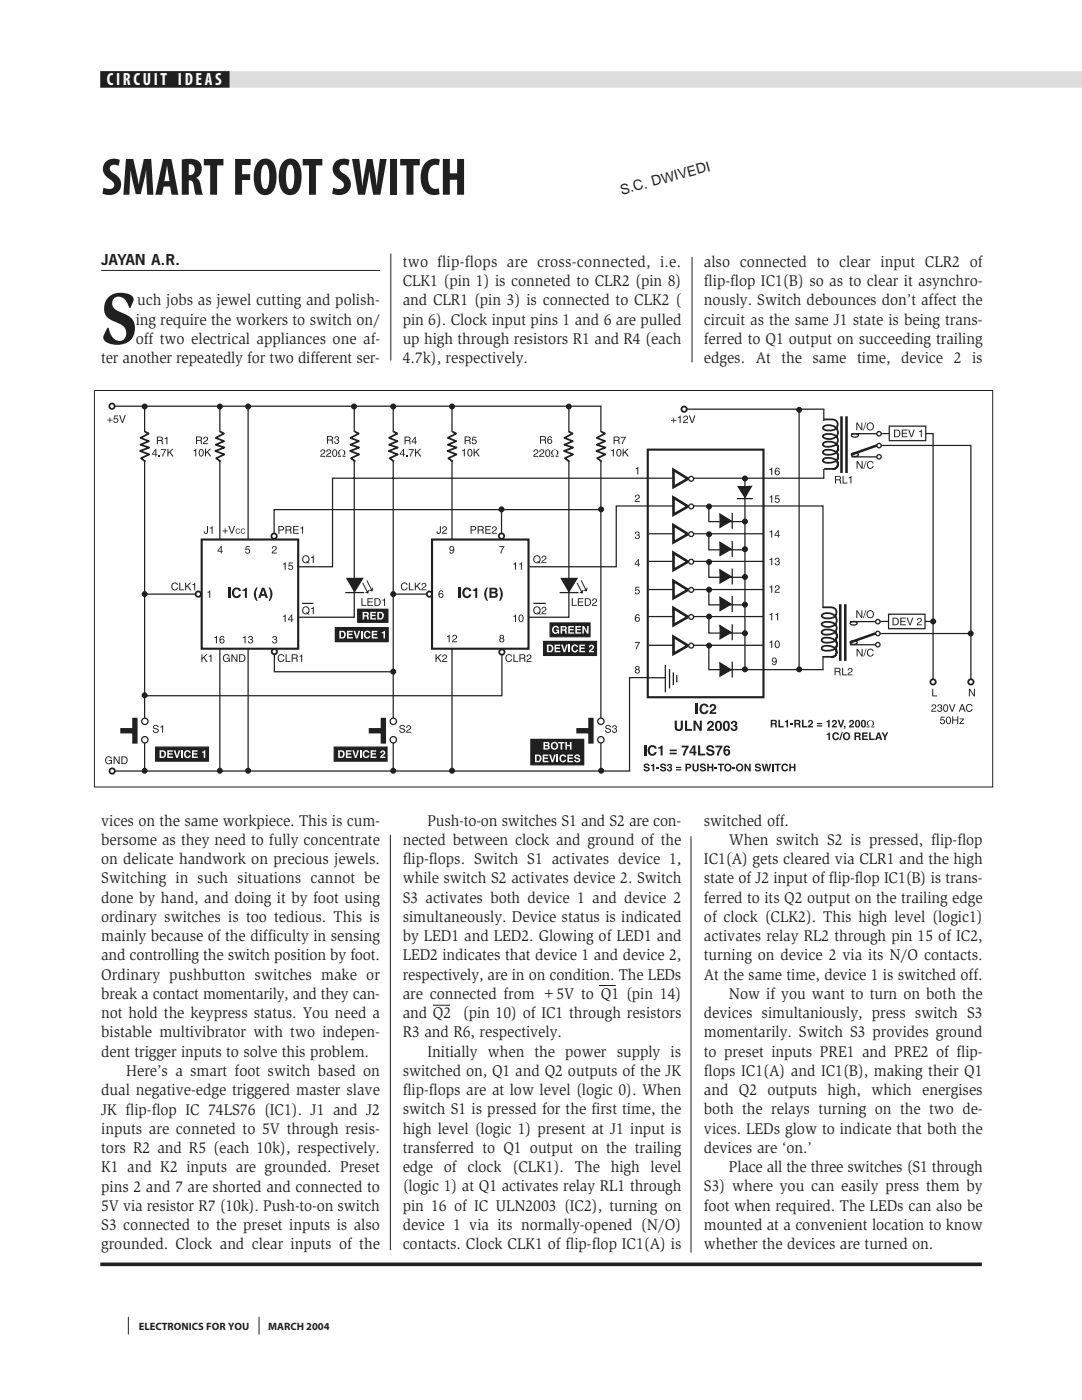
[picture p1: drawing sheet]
<svg xmlns="http://www.w3.org/2000/svg" width="216mm" height="279mm" viewBox="0 0 216 279" stroke-linecap="round" stroke-linejoin="round" font-family="sans-serif">
<defs><g id="words">
<text font-size="14.9" fill="#231f20" x="20.2" y="68.6">S</text>
<text font-size="10.6" fill="#231f20" x="20.2" y="38.9">SMART FOOT SWITCH</text>
<text font-size="3.5" fill="#fff" x="21.3" y="17">CIRCUIT IDEAS</text>
<g font-size="3.2" fill="#231f20">
<text x="80.3" y="53.3">two flip-flops are cross-connected, i.e.</text>
<text x="140.5" y="53.3">also connected to clear input CLR2 of</text>
<text x="80.3" y="57.1">CLK1 (pin 1) is conneted to CLR2 (pin 8)</text>
<text x="140.5" y="57.1">flip-flop IC1(B) so as to clear it asynchro-</text>
<text x="27.1" y="64.8">ing require the workers to switch on/</text>
<text x="27.4" y="61">uch jobs as jewel cutting and polish-</text>
<text x="80.3" y="60.9">and CLR1 (pin 3) is connected to CLK2 (</text>
<text x="80.3" y="64.8">pin 6). Clock input pins 1 and 6 are pulled</text>
<text x="140.5" y="60.9">nously. Switch debounces don’t affect the</text>
<text x="140.5" y="64.8">circuit as the same J1 state is being trans-</text>
<text x="27.1" y="68.6">off two electrical appliances one af-</text>
<text x="80.3" y="68.6">up high through resistors R1 and R4 (each</text>
<text x="140.5" y="68.6">ferred to Q1 output on succeeding trailing</text>
<text x="20.2" y="72.5">ter another repeatedly for two different ser-</text>
<text x="80.3" y="72.5">4.7k), respectively.</text>
<text x="140.5" y="72.5">edges. At the same time, device 2 is</text>
<text x="20.2" y="164.8">vices on the same workpiece. This is cum-</text>
<text x="85.3" y="164.8">Push-to-on switches S1 and S2 are con-</text>
<text x="140.5" y="164.8">switched off.</text>
<text x="20.2" y="168.6">bersome as they need to fully concentrate</text>
<text x="20.2" y="172.5">on delicate handwork on precious jewels.</text>
<text x="80.3" y="168.6">nected between clock and ground of the</text>
<text x="80.3" y="172.4">flip-flops. Switch S1 activates device 1,</text>
<text x="140.5" y="172.4">IC1(A) gets cleared via CLR1 and the high</text>
<text x="145.5" y="168.6">When switch S2 is pressed, flip-flop</text>
<text x="20.2" y="176.3">Switching in such situations cannot be</text>
<text x="80.3" y="176.3">while switch S2 activates device 2. Switch</text>
<text x="140.5" y="176.3">state of J2 input of flip-flop IC1(B) is trans-</text>
<text x="20.2" y="180.1">done by hand, and doing it by foot using</text>
<text x="20.2" y="184">ordinary switches is too tedious. This is</text>
<text x="80.3" y="180.1">S3 activates both device 1 and device 2</text>
<text x="80.3" y="184">simultaneously. Device status is indicated</text>
<text x="140.5" y="180.1">ferred to its Q2 output on the trailing edge</text>
<text x="140.5" y="184">of clock (CLK2). This high level (logic1)</text>
<text x="20.2" y="187.8">mainly because of the difficulty in sensing</text>
<text x="20.2" y="191.7">and controlling the switch position by foot.</text>
<text x="80.3" y="187.8">by LED1 and LED2. Glowing of LED1 and</text>
<text x="80.3" y="191.6">LED2 indicates that device 1 and device 2,</text>
<text x="140.5" y="187.8">activates relay RL2 through pin 15 of IC2,</text>
<text x="140.5" y="191.6">turning on device 2 via its N/O contacts.</text>
<text x="20.2" y="195.5">Ordinary pushbutton switches make or</text>
<text x="80.3" y="195.5">respectively, are in on condition. The LEDs</text>
<text x="140.5" y="195.5">At the same time, device 1 is switched off.</text>
<text x="20.2" y="199.4">break a contact momentarily, and they can-</text>
<text x="20.2" y="203.2">not hold the keypress status. You need a</text>
<text x="80.3" y="199.3">are connected from +5V to Q1 (pin 14)</text>
<text x="80.3" y="203.2">and Q2</text>
<text x="92.4" y="203.2">(pin 10) of IC1 through resistors</text>
<text x="140.5" y="203.2">devices simultaniously, press switch S3</text>
<text x="145.5" y="199.3">Now if you want to turn on both the</text>
<text x="20.2" y="207.1">bistable multivibrator with two indepen-</text>
<text x="80.3" y="207.1">R3 and R6, respectively.</text>
<text x="140.5" y="207">momentarily. Switch S3 provides ground</text>
<text x="20.2" y="210.9">dent trigger inputs to solve this problem.</text>
<text x="25.2" y="214.8">Here’s a smart foot switch based on</text>
<text x="80.3" y="214.7">switched on, Q1 and Q2 outputs of the JK</text>
<text x="85.3" y="210.9">Initially when the power supply is</text>
<text x="140.5" y="210.9">to preset inputs PRE1 and PRE2 of flip-</text>
<text x="140.5" y="214.7">flops IC1(A) and IC1(B), making their Q1</text>
<text x="20.2" y="218.6">dual negative-edge triggered master slave</text>
<text x="80.3" y="218.6">flip-flops are at low level (logic 0). When</text>
<text x="140.5" y="218.6">and Q2 outputs high, which energises</text>
<text x="20.2" y="222.5">JK flip-flop IC 74LS76 (IC1). J1 and J2</text>
<text x="20.2" y="226.3">inputs are conneted to 5V through resis-</text>
<text x="80.3" y="222.4">switch S1 is pressed for the first time, the</text>
<text x="80.3" y="226.3">high level (logic 1) present at J1 input is</text>
<text x="140.5" y="222.4">both the relays turning on the two de-</text>
<text x="140.5" y="226.3">vices. LEDs glow to indicate that both the</text>
<text x="20.2" y="230.1">tors R2 and R5 (each 10k), respectively.</text>
<text x="20.2" y="234">K1 and K2 inputs are grounded. Preset</text>
<text x="80.3" y="230.1">transferred to Q1 output on the trailing</text>
<text x="80.3" y="234">edge of clock (CLK1). The high level</text>
<text x="140.5" y="230.1">devices are ‘on.’</text>
<text x="145.5" y="234">Place all the three switches (S1 through</text>
<text x="20.2" y="237.8">pins 2 and 7 are shorted and connected to</text>
<text x="80.3" y="237.8">(logic 1) at Q1 activates relay RL1 through</text>
<text x="140.5" y="237.8">S3) where you can easily press them by</text>
<text x="20.2" y="241.7">5V via resistor R7 (10k). Push-to-on switch</text>
<text x="20.2" y="245.5">S3 connected to the preset inputs is also</text>
<text x="80.3" y="241.6">pin 16 of IC ULN2003 (IC2), turning on</text>
<text x="80.3" y="245.5">device 1 via its normally-opened (N/O)</text>
<text x="140.5" y="241.6">foot when required. The LEDs can also be</text>
<text x="140.5" y="245.5">mounted at a convenient location to know</text>
<text x="20.2" y="249.3">grounded. Clock and clear inputs of the</text>
<text x="80.3" y="249.3">contacts. Clock CLK1 of flip-flop IC1(A) is</text>
<text x="140.5" y="249.3">whether the devices are turned on.</text>
</g>
<g font-size="2.8" fill="#231f20">
<text x="124.1" y="38.8" transform="rotate(-15 124.1 38.8)">S.C. DWIVEDI</text>
<text x="20.2" y="52.9">JAYAN A.R.</text>
</g>
<g font-size="2.1" fill="#231f20">
<text x="27.7" y="265.4">ELECTRONICS FOR YOU</text>
<text x="53.5" y="265.4">MARCH 2004</text>
</g>
</g></defs>
<path d="M20.2 14.4h195.5v2.9h-195.5z" fill-rule="evenodd" fill="#dcddde" stroke="#dcddde" stroke-width=".34"/>
<path d="M20.2 14.4h25.4v2.9h-25.4z" fill-rule="evenodd" fill="#231f20" stroke="#231f20" stroke-width=".34"/>
<path d="M20.2 54h55.6M78 50.6v21.4M138.1 51.3v21M18.8 77.9h179.3v79.2h-179.3zM77.9 166.6v82.9M137.9 166.9v83.1M119.5 196.7h3.4M86.4 200.6h3.4M25.6 262.8v3.5M51.7 262.8v3.5" fill="none" stroke="#231f20" stroke-width=".2"/>
<path d="M20 252.3h175.9" fill="none" stroke="#231f20" stroke-width=".72" stroke-linecap="butt"/>
<path d="M22.8 81.1h97.1v72.9M28.9 81.1v72.9M43.9 81.1v72.7M134.1 135.2h-8.5v18.7h-102.7" fill="none" stroke="#231f20" stroke-width=".25"/>
<g fill="none" stroke="#231f20" stroke-width=".36">
<circle cx="22.3" cy="81.1" r=".53"/>
<circle cx="22.4" cy="153.9" r=".53"/>
</g>
<g fill="#fff">
<path d="M28.2 86.3h1.5v5.7h-1.5z"/>
<path d="M28.1 86.3h1.3v5.7h-1.3z"/>
</g>
<path d="M28.9 86.1l.8 .4-1.7 .9 1.7 .6-1.7 .8 1.8 .5-1.8 .7 1.8 .7-1.7 .8 .9 .6" fill="none" stroke="#231f20" stroke-width=".36"/>
<g fill="#fff">
<path d="M43.2 86.3h1.5v5.7h-1.5z"/>
<path d="M43.1 86.3h1.3v5.7h-1.3z"/>
</g>
<path d="M43.9 86.1l.8 .4-1.7 .9 1.7 .6-1.7 .8 1.8 .5-1.8 .7 1.8 .7-1.7 .8 .9 .6" fill="none" stroke="#231f20" stroke-width=".36"/>
<path d="M49.5 81.1v72.7" fill="none" stroke="#231f20" stroke-width=".25"/>
<path d="M40.2 107.7h19.3v21.8h-19.3z" fill-rule="evenodd" fill="#fff" stroke="#231f20" stroke-width=".42"/>
<path d="M45.8 117.3v2" fill="none" stroke="#231f20" stroke-width=".42"/>
<g fill="#231f20">
<path d="M46.6 117.5a.89 .89 0 0 1 .9-.2 .89 .89 0 0 1 .6 .7h-.4l-.1-.2a.47 .47 0 0 0-.5-.2 .47 .47 0 0 0-.3 .4 .64 .64 0 0 0-.1 .7 .64 .64 0 0 0 .7 .3l.3-.4h.4a.92 .92 0 0 1-1.1 .8 .92 .92 0 0 1-.7-1.1z" fill-rule="evenodd"/>
<path d="M48.4 117.7l.3-.1 .2-.3h.4v2h-.4v-1.4h-.5z" fill-rule="evenodd"/>
<path d="M51.1 117.2h.3a2.51 2.51 0 0 0 0 2.7h-.3a2.03 2.03 0 0 1 0-2.7z" fill-rule="evenodd"/>
<path d="M52.3 117.3l-.8 2h.5l.1-.4h.8l.1 .4h.5l-.7-2zM52.5 117.7l.3 .8h-.6z" fill-rule="evenodd"/>
<path d="M53.6 117.2h.3a2.03 2.03 0 0 1 0 2.7h-.3a2.51 2.51 0 0 0 0-2.7z" fill-rule="evenodd"/>
</g>
<path d="M28.8 118.6h10.3" fill="none" stroke="#231f20" stroke-width=".25"/>
<circle cx="39.6" cy="118.6" r=".53" fill="none" stroke="#231f20" stroke-width=".36"/>
<path d="M129.3 89.7h23v49.4h-23z" fill-rule="evenodd" fill="#fff" stroke="#231f20" stroke-width=".42"/>
<path d="M139.1 140.5v2" fill="none" stroke="#231f20" stroke-width=".42"/>
<g fill="#231f20">
<path d="M139.8 140.7a.89 .89 0 0 1 .9-.3 .89 .89 0 0 1 .7 .7h-.5v-.1a.47 .47 0 0 0-.5-.2 .47 .47 0 0 0-.4 .3 .64 .64 0 0 0 0 .8 .64 .64 0 0 0 .7 .2l.2-.3h.5a.92 .92 0 0 1-1.1 .7 .92 .92 0 0 1-.7-1z" fill-rule="evenodd"/>
<path d="M141.8 140.6a.68 .68 0 0 1 1 .2 .68 .68 0 0 1-.3 1l-.4 .3h.8v.4h-1.3l.2-.6 .7-.8-.3-.3-.1 .1-.1 .3h-.4z" fill-rule="evenodd"/>
<path d="M134.6 143.8h.5v1.6a.41 .41 0 0 0 .7 0v-1.6h.5v1.3a.82 .82 0 0 1-.8 .8 .82 .82 0 0 1-.9-.7z" fill-rule="evenodd"/>
<path d="M136.7 143.8h.4v1.7h1v.3h-1.4z" fill-rule="evenodd"/>
<path d="M138.4 143.8h.4l.8 1.4v-1.4h.4v2h-.4l-.8-1.4v1.4h-.4z" fill-rule="evenodd"/>
<path d="M141.4 144a.68 .68 0 0 1 1 .2 .68 .68 0 0 1-.4 .9l-.4 .4h.8v.3h-1.3l.2-.5 .8-.8-.3-.3h-.2l-.1 .4h-.4z" fill-rule="evenodd"/>
<path d="M142.8 144.1a1.15 1.15 0 0 0 .6 1.8l.3-.1a1.4 1.4 0 0 0 0-1.9h-.6zM143.2 144.2h.2a1.03 1.03 0 0 1 0 1.4 .95 .95 0 0 1-.2-1.4z" fill-rule="evenodd"/>
<path d="M144.4 144.1a1.15 1.15 0 0 0 .5 1.8l.3-.1a1.4 1.4 0 0 0 0-1.9h-.6zM144.8 144.2h.1a1.03 1.03 0 0 1 0 1.4 .95 .95 0 0 1-.1-1.4z" fill-rule="evenodd"/>
<path d="M146 144a.58 .58 0 0 1 .8-.1 .58 .58 0 0 1 .1 .9 .67 .67 0 0 1-.2 1.1 .67 .67 0 0 1-.9-.7h.4l.1 .3 .2 .1 .3-.3-.1-.2-.4-.1v-.3l.4-.1v-.3l-.2-.1h-.2l-.1 .3h-.4z" fill-rule="evenodd"/>
</g>
<g fill="#231f20" stroke="#231f20" stroke-width=".25">
<path d="M147.3 97.1h2.6l-1.2 2.2z" fill-rule="evenodd"/>
<path d="M143.6 132.3l2.3 1.4-2.2 1.2z" fill-rule="evenodd"/>
<path d="M143.6 124.8l2.3 1.4-2.2 1.3z" fill-rule="evenodd"/>
<path d="M143.6 119.2l2.3 1.4-2.2 1.2z" fill-rule="evenodd"/>
<path d="M143.6 113.7l2.3 1.4-2.2 1.3z" fill-rule="evenodd"/>
<path d="M143.6 108.2l2.3 1.4-2.2 1.3z" fill-rule="evenodd"/>
<path d="M143.6 102.6l2.3 1.4-2.2 1.2z" fill-rule="evenodd"/>
</g>
<g fill="none" stroke="#231f20" stroke-width=".25">
<path d="M147 99.5h3.2M141.4 117.6v3.1h7.3M141.4 112.2v3h7.3M141.4 106.7v3h7.3M141.4 101v3.1h7.3M146.1 102.3v3.2M146.1 108v3.1M146.1 113.5v3.1M146.1 119v3.1M141.4 128.9v4.7h22.9M141.4 123.1v3.2h7.3M146.1 124.6v3.2"/>
<path d="M146.1 132v3.2"/>
</g>
<g fill="#231f20">
<path d="M126.8 93.5l.6-.3v1.5h-.2v-1.1h-.4z" fill-rule="evenodd"/>
<path d="M126.9 98.8a.52 .52 0 0 1 .8 .3 .52 .52 0 0 1-.6 .6l-.2 .3h.8v.2h-1l.1-.5 .5-.3 .2-.3-.3-.2h-.2l-.1 .3h-.2z" fill-rule="evenodd"/>
<path d="M153.5 93.6l.6-.3v1.5h-.2v-1h-.4z" fill-rule="evenodd"/>
<path d="M154.9 93.4a.76 .76 0 0 0-.4 .9 .76 .76 0 0 0 .8 .5 .49 .49 0 0 0 .3-.6 .49 .49 0 0 0-.7-.3l-.1 .1 .1-.4 .2-.1 .5 .2-.3-.3zM154.8 94.4a.32 .32 0 0 1 .6 0 .32 .32 0 0 1-.6 0z" fill-rule="evenodd"/>
<path d="M153.5 99.1l.6-.3v1.5h-.2v-1h-.4z" fill-rule="evenodd"/>
<path d="M154.7 98.9h.8v.1h-.6l-.1 .5 .1-.1a.5 .5 0 0 1 .7 .2 .5 .5 0 0 1-.2 .7h-.5l-.3-.3h.2a.33 .33 0 0 0 .4 .2 .33 .33 0 0 0 .2-.5 .33 .33 0 0 0-.5-.1l-.3 .1z" fill-rule="evenodd"/>
</g>
<path d="M70.7 81.1v42.1h-11.1M78.5 81.1v72.7M164.4 81.7v13.7h-98v17.7h-7.1" fill="none" stroke="#231f20" stroke-width=".25"/>
<g fill="#fff">
<path d="M77.8 86.3h1.5v5.7h-1.5z"/>
<path d="M77.7 86.3h1.3v5.7h-1.3z"/>
</g>
<path d="M78.5 86.1l.8 .4-1.7 .9 1.7 .6-1.7 .8 1.8 .5-1.8 .7 1.8 .7-1.7 .8 .9 .6" fill="none" stroke="#231f20" stroke-width=".36"/>
<path d="M105.6 113.1h17.4v-12.1h41.2v32.7M129.4 106.5h22.9" fill="none" stroke="#231f20" stroke-width=".25"/>
<path d="M134.4 104.8l2.9 1.8-2.9 1.7z" fill-rule="evenodd" fill="#fff" stroke="#231f20" stroke-width=".53"/>
<circle cx="137.9" cy="106.6" r=".48" fill="#fff" stroke="#231f20" stroke-width=".25"/>
<path d="M129.4 112h22.9M129.4 117.7h22.9M129.4 123.1h22.9M129.4 128.8h22.9" fill="none" stroke="#231f20" stroke-width=".25"/>
<g fill="#fff" stroke="#231f20" stroke-width=".53">
<path d="M134.4 110.3l2.9 1.8-2.9 1.7z" fill-rule="evenodd"/>
<path d="M134.4 115.9l2.9 1.8-2.9 1.7z" fill-rule="evenodd"/>
<path d="M134.4 121.3l2.9 1.8-2.9 1.7z" fill-rule="evenodd"/>
<path d="M134.4 127.1l2.9 1.7-2.9 1.7z" fill-rule="evenodd"/>
<path d="M134.4 93.8l2.9 1.8-2.9 1.6z" fill-rule="evenodd"/>
<path d="M134.4 99.3l2.9 1.8-2.9 1.6z" fill-rule="evenodd"/>
</g>
<g fill="#fff" stroke="#231f20" stroke-width=".25">
<circle cx="137.9" cy="112.1" r=".48"/>
<circle cx="137.9" cy="117.7" r=".48"/>
<circle cx="137.9" cy="123.1" r=".48"/>
<circle cx="137.9" cy="128.9" r=".48"/>
<circle cx="137.9" cy="95.6" r=".48"/>
<circle cx="137.9" cy="101.1" r=".48"/>
</g>
<path d="M113.5 81.1v42.1h-8M148.6 95.3v38.4" fill="none" stroke="#231f20" stroke-width=".25"/>
<g fill="#fff">
<path d="M112.8 86.3h1.5v5.7h-1.5z"/>
<path d="M112.7 86.3h1.3v5.7h-1.3z"/>
</g>
<path d="M113.5 86.1l.8 .4-1.7 .9 1.7 .6-1.7 .8 1.7 .5-1.8 .7 1.8 .7-1.6 .8 .9 .6" fill="none" stroke="#231f20" stroke-width=".36"/>
<g fill="#fff">
<path d="M119.2 86.3h1.5v5.7h-1.5z"/>
<path d="M119.2 86.3h1.3v5.7h-1.3z"/>
</g>
<path d="M119.9 86.1l.8 .4-1.6 .9 1.6 .6-1.6 .8 1.7 .5-1.8 .7 1.8 .7-1.6 .8 .9 .6" fill="none" stroke="#231f20" stroke-width=".36"/>
<g fill="#fff">
<path d="M70.1 86.3h1.5v5.7h-1.5z"/>
<path d="M70 86.3h1.3v5.7h-1.3z"/>
</g>
<path d="M70.8 86.1l.8 .4-1.7 .9 1.7 .6-1.7 .8 1.8 .5-1.8 .7 1.8 .7-1.7 .8 .9 .6" fill="none" stroke="#231f20" stroke-width=".36"/>
<path d="M90.2 81.1v72.8" fill="none" stroke="#231f20" stroke-width=".25"/>
<g fill="#fff">
<path d="M89.5 86.3h1.5v5.7h-1.5z"/>
<path d="M89.5 86.3h1.3v5.7h-1.3z"/>
</g>
<path d="M90.2 86.1l.8 .4-1.6 .9 1.6 .6-1.6 .8 1.7 .5-1.8 .7 1.8 .7-1.6 .8 .9 .6" fill="none" stroke="#231f20" stroke-width=".36"/>
<path d="M86.2 107.7h19.3v21.8h-19.3z" fill-rule="evenodd" fill="#fff" stroke="#231f20" stroke-width=".42"/>
<path d="M91.7 117.3v2" fill="none" stroke="#231f20" stroke-width=".42"/>
<g fill="#231f20">
<path d="M92.5 117.5a.89 .89 0 0 1 .9-.2 .89 .89 0 0 1 .7 .7h-.5v-.2a.47 .47 0 0 0-.5-.2 .47 .47 0 0 0-.4 .4 .64 .64 0 0 0 0 .7 .64 .64 0 0 0 .7 .3l.2-.4h.5a.92 .92 0 0 1-1.1 .8 .92 .92 0 0 1-.8-1.1z" fill-rule="evenodd"/>
<path d="M94.4 117.7l.3-.1 .2-.3h.3v2h-.4v-1.4h-.4z" fill-rule="evenodd"/>
<path d="M97.1 117.2h.3a2.51 2.51 0 0 0 0 2.7h-.3a2.03 2.03 0 0 1 0-2.7z" fill-rule="evenodd"/>
<path d="M97.7 117.3v2a1.73 1.73 0 0 0 1.5-.2l.1-.6-.3-.3 .2-.2a.53 .53 0 0 0-.5-.7zM98.1 118.4h.7l.1 .4-.8 .2zM98.1 117.6l.6 .1 .1 .3-.7 .1z" fill-rule="evenodd"/>
<path d="M99.5 117.2h.3a2.03 2.03 0 0 1 0 2.7h-.3a2.51 2.51 0 0 0 0-2.7z" fill-rule="evenodd"/>
</g>
<path d="M119.9 101.7h-65.2v4.8M54.8 130.5v3.6h23.6" fill="none" stroke="#231f20" stroke-width=".25"/>
<g fill="none" stroke="#231f20" stroke-width=".36">
<circle cx="54.7" cy="107" r=".53"/>
<circle cx="54.8" cy="130" r=".53"/>
</g>
<path d="M24 145.8h2.8M26.9 143.2v5.2" fill="none" stroke="#231f20" stroke-width="1.1" stroke-linecap="butt"/>
<path d="M28.2 144.6h1.3v2.5h-1.3z" fill="#fff"/>
<g fill="#fff" stroke="#231f20" stroke-width=".25">
<circle cx="28.9" cy="144" r=".63"/>
<circle cx="28.9" cy="147.6" r=".63"/>
</g>
<path d="M73.6 145.8h2.8M76.5 143.2v5.2" fill="none" stroke="#231f20" stroke-width="1.1" stroke-linecap="butt"/>
<path d="M77.8 144.6h1.3v2.5h-1.3z" fill="#fff"/>
<g fill="#fff" stroke="#231f20" stroke-width=".25">
<circle cx="78.5" cy="144" r=".63"/>
<circle cx="78.5" cy="147.6" r=".63"/>
</g>
<path d="M115 145.8h2.8M117.9 143.2v5.2" fill="none" stroke="#231f20" stroke-width="1.1" stroke-linecap="butt"/>
<path d="M119.2 144.6h1.3v2.5h-1.3z" fill="#fff"/>
<g fill="#fff" stroke="#231f20" stroke-width=".25">
<circle cx="119.9" cy="144" r=".63"/>
<circle cx="119.9" cy="147.6" r=".63"/>
</g>
<path d="M100.1 101.8v4.7M100.1 130.6v8.2h-71.1" fill="none" stroke="#231f20" stroke-width=".25"/>
<g fill="none" stroke="#231f20" stroke-width=".36">
<circle cx="100.1" cy="107" r=".53"/>
<circle cx="100.1" cy="130.1" r=".53"/>
</g>
<path d="M163.3 84h2v9.5h-2z" fill="#fff"/>
<path d="M164.4 86.8a2.49 2.49 0 0 1 2.5 .3 2.21 2.21 0 0 1-2.5 .2l-.2-.2zM164.4 90a2.45 2.45 0 0 1 2.5 .3 2.71 2.71 0 0 1-2.5 .3l-.2-.3zM164.4 88.4a2.41 2.41 0 0 1 2.5 .2 2.62 2.62 0 0 1-2.5 .4l-.2-.3zM164.4 91.6a2.54 2.54 0 0 1 2.5 .3 2.81 2.81 0 0 1-2.5 .3l-.2-.3zM164.4 85.1a2.14 2.14 0 0 1 2.5 .4 2.45 2.45 0 0 1-2.5 .2l-.2-.3zM164.4 83.7h1.7a1.06 1.06 0 0 1 1 .6 1.06 1.06 0 0 1-.2 1.2 1.23 1.23 0 0 1 0 1.6 1.21 1.21 0 0 1 0 1.5 1.37 1.37 0 0 1 0 1.7 1.22 1.22 0 0 1 .1 1.6 1.04 1.04 0 0 1 .1 1.1 1.04 1.04 0 0 1-.9 .6M167 88.6a1.34 1.34 0 0 1-.1 1.6 1.26 1.26 0 0 1 .1 1.7 1.04 1.04 0 0 1 .2 1.1 1.04 1.04 0 0 1-1 .6h-1.8" fill="none" stroke="#231f20" stroke-width=".36"/>
<path d="M167.9 83.1v11.3M168.9 83.1v11.3" fill="none" stroke="#231f20" stroke-width=".51"/>
<path d="M163 121.5h2.1v9.5h-2.1z" fill="#fff"/>
<g fill="none" stroke="#231f20" stroke-width=".36">
<path d="M164.1 124.3a2.49 2.49 0 0 1 2.5 .3 2.21 2.21 0 0 1-2.5 .2l-.1-.2zM164.1 127.5a2.45 2.45 0 0 1 2.5 .3 2.71 2.71 0 0 1-2.5 .3l-.1-.3zM164.1 125.9a2.41 2.41 0 0 1 2.5 .2 2.62 2.62 0 0 1-2.5 .4l-.1-.3zM164.1 129.1a2.54 2.54 0 0 1 2.6 .3 2.81 2.81 0 0 1-2.6 .3l-.1-.3zM164.1 122.6a2.14 2.14 0 0 1 2.5 .4 2.45 2.45 0 0 1-2.4 .2l-.2-.3zM164.1 121.2h1.7a1.06 1.06 0 0 1 1 .6 1.06 1.06 0 0 1-.1 1.2 1.23 1.23 0 0 1 0 1.6 1.2 1.2 0 0 1 0 1.5M164.2 131.1h1.8a1.04 1.04 0 0 0 .9-.6 1.04 1.04 0 0 0-.2-1.1 1.26 1.26 0 0 0 0-1.7 1.27 1.27 0 0 0 0-1.6 1.37 1.37 0 0 1 0 1.7 1.22 1.22 0 0 1 0 1.6 1.04 1.04 0 0 1 .2 1.1 1.04 1.04 0 0 1-1 .6"/>
<circle cx="186.2" cy="136.1" r=".53"/>
<circle cx="193.7" cy="136.1" r=".53"/>
</g>
<path d="M167.7 120.6v11.3M168.7 120.6v11.3" fill="none" stroke="#231f20" stroke-width=".51"/>
<path d="M159.5 81.7v52M169.9 91.2h5.1M169.9 86.6h5.1M170 90.6a.97 .97 0 0 1 1.3 .1 .87 .87 0 0 1-1.4 0zM170 86.7a.97 .97 0 0 1 1.3 .2 .87 .87 0 0 1-1.4 0zM175.4 86.5h10.8v49.1M175.4 88.9h18.3v46.7" fill="none" stroke="#231f20" stroke-width=".25"/>
<g fill="#fff" stroke="#231f20" stroke-width=".25">
<circle cx="175.4" cy="91.2" r=".44"/>
<circle cx="175.4" cy="88.9" r=".44"/>
<circle cx="175.4" cy="86.6" r=".44"/>
</g>
<path d="M175 88.9l-5.1 1.8" fill="none" stroke="#231f20" stroke-width=".51"/>
<path d="M169.7 128.7h5.1M169.7 124.1h5.1M169.7 128.1a.97 .97 0 0 1 1.3 .1 .87 .87 0 0 1-1.4 0zM169.7 124.2a.97 .97 0 0 1 1.3 .2 .87 .87 0 0 1-1.4 0zM175.2 124h11.1M175.2 126.4h18.6" fill="none" stroke="#231f20" stroke-width=".25"/>
<g fill="#fff" stroke="#231f20" stroke-width=".25">
<circle cx="175.2" cy="128.7" r=".44"/>
<circle cx="175.2" cy="126.4" r=".44"/>
<circle cx="175.2" cy="124.1" r=".44"/>
</g>
<path d="M174.8 126.4l-5.2 1.8" fill="none" stroke="#231f20" stroke-width=".51"/>
<path d="M177.4 85h7.3v2.9h-7.3z" fill-rule="evenodd" fill="#fff" stroke="#231f20" stroke-width=".25"/>
<g fill="#231f20">
<path d="M178.4 85.7v1.6h.6a.77 .77 0 0 0 .7-.8 .77 .77 0 0 0-.7-.8zM178.6 85.9h.4a.61 .61 0 0 1 .4 .6 .61 .61 0 0 1-.4 .6h-.4z" fill-rule="evenodd"/>
<path d="M179.9 85.7h1.2v.2h-1v.5h.9v.2h-.9v.5h1v.2h-1.2z" fill-rule="evenodd"/>
<path d="M181.2 85.7h.2l.5 1.3 .4-1.3h.2l-.5 1.6h-.2z" fill-rule="evenodd"/>
<path d="M183.4 86.1l.5-.3v1.5h-.2v-1.1h-.3z" fill-rule="evenodd"/>
</g>
<path d="M177.3 122.6h7.3v2.9h-7.3z" fill-rule="evenodd" fill="#fff" stroke="#231f20" stroke-width=".25"/>
<g fill="#231f20">
<path d="M178.1 123.3v1.5h.6a.77 .77 0 0 0 .7-.8 .77 .77 0 0 0-.7-.7zM178.3 123.4h.4a.61 .61 0 0 1 .4 .6 .61 .61 0 0 1-.4 .6h-.4z" fill-rule="evenodd"/>
<path d="M179.6 123.3h1.1v.1h-.9v.5h.9v.2h-.9v.5h1v.2h-1.2z" fill-rule="evenodd"/>
<path d="M180.9 123.3h.2l.5 1.3 .4-1.3h.2l-.5 1.5h-.2z" fill-rule="evenodd"/>
<path d="M183.2 123.4a.52 .52 0 0 1 .8 .3 .52 .52 0 0 1-.6 .6l-.3 .3h.8v.2h-1l.2-.5 .5-.3 .1-.3-.3-.2h-.2l-.1 .3h-.1z" fill-rule="evenodd"/>
<path d="M186 140.6a.52 .52 0 0 1 .8 .3 .52 .52 0 0 1-.5 .7l-.3 .3h.8v.1h-1l.2-.4 .5-.4 .1-.2-.3-.3-.2 .1-.1 .3h-.2z" fill-rule="evenodd"/>
<path d="M187.2 140.6h.3l.4 .1 .1 .2-.2 .4h.1a.44 .44 0 0 1-.1 .7l-.5 .1-.3-.3v-.2h.2l.1 .3h.2l.3-.3v-.2h-.4v-.2l.3-.1v-.3h-.4l-.1 .2h-.2z" fill-rule="evenodd"/>
<path d="M188.5 140.8l.2-.1a.73 .73 0 0 1 0 1.2 .72 .72 0 0 1-.2-1.1zM188.4 140.6l-.2 .7a.55 .55 0 0 0 .5 .8 .55 .55 0 0 0 .5-.8 .58 .58 0 0 0-.2-.6 .58 .58 0 0 0-.6-.1z" fill-rule="evenodd"/>
<path d="M189.3 140.5h.3l.4 1.3 .4-1.3h.3l-.6 1.5h-.2z" fill-rule="evenodd"/>
<path d="M191.9 140.5l-.6 1.5h.2l.2-.4h.6l.1 .4h.3l-.6-1.5zM192 140.7l.2 .7h-.5z" fill-rule="evenodd"/>
<path d="M192.9 140.7a.67 .67 0 0 1 1.2 .3h-.2l-.1-.2a.49 .49 0 0 0-.8 .1 .64 .64 0 0 0 .4 1l.4-.2 .1-.2h.2a.72 .72 0 0 1-1 .5 .72 .72 0 0 1-.3-1z" fill-rule="evenodd"/>
<path d="M187.7 143h.8v.2h-.6l-.1 .4h.1a.5 .5 0 0 1 .6 .2 .5 .5 0 0 1-.1 .6l-.6 .1-.2-.4h.1a.33 .33 0 0 0 .5 .2 .33 .33 0 0 0 .2-.4 .33 .33 0 0 0-.5-.2l-.3 .1z" fill-rule="evenodd"/>
<path d="M189.1 143.2h.2a.73 .73 0 0 1 0 1.2 .72 .72 0 0 1-.2-1.2zM189 143.1l-.3 .7a.55 .55 0 0 0 .6 .7 .55 .55 0 0 0 .5-.7 .58 .58 0 0 0-.2-.6 .58 .58 0 0 0-.6-.1z" fill-rule="evenodd"/>
<path d="M190 143h.2v.6h.8v-.6h.2v1.5h-.2v-.7h-.8v.7h-.2z" fill-rule="evenodd"/>
<path d="M191.5 143.4h.8l-.6 .9h.7v.2h-1l.7-1h-.6z" fill-rule="evenodd"/>
<path d="M133.9 83.8h.5v-.4h.1v.4h.5v.2h-.5v.4h-.1v-.4h-.5z" fill-rule="evenodd"/>
<path d="M135.3 83.2l.5-.3v1.5h-.2v-1h-.3z" fill-rule="evenodd"/>
<path d="M136.5 83a.52 .52 0 0 1 .8 .3 .52 .52 0 0 1-.6 .7l-.2 .3h.8v.1h-1l.2-.4 .5-.4 .1-.2-.3-.3-.2 .1-.1 .3h-.2z" fill-rule="evenodd"/>
<path d="M137.4 82.9h.3l.4 1.3 .4-1.3h.3l-.6 1.5h-.2z" fill-rule="evenodd"/>
<path d="M170.9 84.3h.2l.8 1.3v-1.3h.2v1.6h-.3l-.7-1.3v1.3h-.2z" fill-rule="evenodd"/>
<path d="M172.7 84.3h.2l-.6 1.6h-.1z" fill-rule="evenodd"/>
<path d="M173 85.1a.6 .6 0 0 1 1.2 0 .6 .6 0 0 1-1.2 0zM172.8 85.1a.8 .8 0 0 0 1.6 0 .8 .8 0 0 0-1.6 0z" fill-rule="evenodd"/>
<path d="M170.9 92h.3l.7 1.2v-1.2h.2v1.5h-.2l-.8-1.2v1.2h-.2z" fill-rule="evenodd"/>
<path d="M172.8 92h.1l-.5 1.6h-.1z" fill-rule="evenodd"/>
<path d="M173.2 92.2a.67 .67 0 0 1 1.1 .3h-.2l-.1-.2a.49 .49 0 0 0-.7 .1 .64 .64 0 0 0 .4 1l.3-.2 .1-.2h.2a.72 .72 0 0 1-1 .5 .72 .72 0 0 1-.3-1.1z" fill-rule="evenodd"/>
<path d="M170.9 121.8h.2l.8 1.2v-1.2h.2v1.5h-.3l-.7-1.2v1.2h-.2z" fill-rule="evenodd"/>
<path d="M172.7 121.8h.2l-.6 1.6h-.1z" fill-rule="evenodd"/>
<path d="M173 122.6a.6 .6 0 0 1 1.2 0 .6 .6 0 0 1-1.2 0zM172.8 122.6a.8 .8 0 0 0 1.6 0 .8 .8 0 0 0-1.6 0z" fill-rule="evenodd"/>
<path d="M170.9 129.5h.3l.7 1.2v-1.2h.2v1.5h-.2l-.8-1.2v1.2h-.2z" fill-rule="evenodd"/>
<path d="M172.8 129.5h.1l-.5 1.6h-.1z" fill-rule="evenodd"/>
<path d="M173.2 129.7a.67 .67 0 0 1 1.1 .2h-.2l-.1-.2a.49 .49 0 0 0-.7 .2 .64 .64 0 0 0 .4 1l.3-.2 .1-.2h.2a.72 .72 0 0 1-1 .5 .72 .72 0 0 1-.3-1.1z" fill-rule="evenodd"/>
<path d="M121 144.7a.57 .57 0 0 1 .9 .5h-.2l-.2-.3h-.5v.3l.8 .3a.56 .56 0 0 1-.2 .8 .56 .56 0 0 1-.8-.3l-.1-.3h.2a.4 .4 0 0 0 .4 .4 .4 .4 0 0 0 .4-.4l-.3-.1a.56 .56 0 0 1-.6-.5z" fill-rule="evenodd"/>
<path d="M122.3 144.8l.3-.1 .4 .2 .1 .2-.2 .3 .1 .1a.44 .44 0 0 1-.1 .7h-.4l-.4-.3v-.1h.2l.1 .2 .2 .1 .3-.3v-.2l-.4-.1v-.1l.4-.1-.1-.4-.4 .1-.1 .2h-.2z" fill-rule="evenodd"/>
<path d="M79.9 144.7a.57 .57 0 0 1 .9 .5h-.2l-.2-.3h-.4v.3l.7 .3a.56 .56 0 0 1-.2 .8 .56 .56 0 0 1-.8-.3v-.3h.2a.4 .4 0 0 0 .4 .4 .4 .4 0 0 0 .3-.4l-.3-.1a.56 .56 0 0 1-.6-.5z" fill-rule="evenodd"/>
<path d="M81.3 144.8a.52 .52 0 0 1 .8 .3 .52 .52 0 0 1-.6 .7l-.3 .2h.8v.2h-1l.2-.4 .5-.4 .1-.2-.3-.3-.2 .1-.1 .3h-.1z" fill-rule="evenodd"/>
<path d="M30.8 144.7a.57 .57 0 0 1 .8 .5h-.1l-.3-.3h-.4v.3l.7 .3a.56 .56 0 0 1-.2 .8 .56 .56 0 0 1-.8-.3v-.3h.2a.4 .4 0 0 0 .4 .4 .4 .4 0 0 0 .4-.4l-.3-.1a.56 .56 0 0 1-.7-.5z" fill-rule="evenodd"/>
<path d="M32 145l.5-.3v1.5h-.2v-1h-.3z" fill-rule="evenodd"/>
<path d="M31.3 87.1v1.6h.2v-.7h.7l.1 .7h.3l-.3-.8 .2-.2-.1-.4zM31.5 87.3h.6l.2 .4-.8 .1z" fill-rule="evenodd"/>
<path d="M32.9 87.4l.5-.2v1.5h-.2v-1.1h-.3z" fill-rule="evenodd"/>
<path d="M31 89.6l-.7 1.1h.7v.4h.2v-.4h.2v-.1h-.2v-1zM31 89.9v.7h-.5z" fill-rule="evenodd"/>
<path d="M32.1 89.6h1.1l-.6 1.5h-.2v-.3l.6-1h-.9z" fill-rule="evenodd"/>
<path d="M33.4 89.6h.2v.7l.7-.7h.3l-.6 .6 .6 .9h-.2l-.6-.8-.2 .3v.5h-.2z" fill-rule="evenodd"/>
<path d="M39.1 87.1v1.5h.2v-.6h.7l.1 .6h.3l-.3-.7 .2-.2-.1-.4zM39.3 87.3h.6l.2 .4-.8 .1z" fill-rule="evenodd"/>
<path d="M40.7 87.2a.52 .52 0 0 1 .8 .3 .52 .52 0 0 1-.5 .7l-.3 .3h.8v.1h-1l.2-.4 .5-.4 .1-.2-.3-.3-.2 .1-.1 .3h-.2z" fill-rule="evenodd"/>
<path d="M38.6 89.9l.6-.3v1.5h-.2v-1.1h-.4z" fill-rule="evenodd"/>
<path d="M40 89.8h.2a.73 .73 0 0 1 0 1.2 .72 .72 0 0 1-.2-1.2zM39.9 89.7l-.3 .7a.55 .55 0 0 0 .6 .7 .55 .55 0 0 0 .5-.7 .58 .58 0 0 0-.2-.6 .58 .58 0 0 0-.6-.1z" fill-rule="evenodd"/>
<path d="M40.9 89.6h.2v.7l.7-.7h.3l-.6 .6 .7 .9h-.3l-.5-.8-.3 .2v.6h-.2z" fill-rule="evenodd"/>
<path d="M65.3 87v1.6h.2v-.7h.6l.2 .7h.2l-.3-.8 .2-.2v-.4zM65.5 87.2h.6l.1 .4-.7 .1z" fill-rule="evenodd"/>
<path d="M66.9 87.1h.3l.4 .2v.2l-.1 .3h.1a.44 .44 0 0 1-.1 .7l-.5 .1-.3-.3v-.2h.2l.1 .3h.2l.3-.3-.1-.1-.3-.1v-.2l.3-.1-.1-.3h-.3l-.1 .3h-.2z" fill-rule="evenodd"/>
<path d="M64.1 89.8a.52 .52 0 0 1 .8 .3 .52 .52 0 0 1-.5 .6l-.3 .3h.8v.2h-1l.2-.5 .5-.3 .1-.3-.3-.3-.2 .1-.1 .3h-.2z" fill-rule="evenodd"/>
<path d="M65.3 89.8a.52 .52 0 0 1 .8 .3 .52 .52 0 0 1-.6 .6l-.2 .3h.8v.2h-1l.1-.5 .6-.3 .1-.3-.3-.3-.2 .1-.1 .3h-.2z" fill-rule="evenodd"/>
<path d="M66.6 89.9l.2-.1a.73 .73 0 0 1 0 1.2 .72 .72 0 0 1-.2-1.1zM66.5 89.7l-.2 .7a.55 .55 0 0 0 .5 .8 .55 .55 0 0 0 .5-.8 .58 .58 0 0 0-.2-.6 .58 .58 0 0 0-.6-.1z" fill-rule="evenodd"/>
<path d="M67.7 89.9a.69 .69 0 0 1 1.1 0 .69 .69 0 0 1-.4 1.1l.5-.1v.3h-.5v-.3a.55 .55 0 0 0 .2-.9 .55 .55 0 0 0-.9 0 .55 .55 0 0 0 .3 .9v.3h-.6v-.3l.5 .1a.66 .66 0 0 1-.2-1.1z" fill-rule="evenodd"/>
<path d="M80.7 87.1v1.6h.2v-.7h.7l.1 .7h.3l-.3-.8 .2-.2v-.4zM80.9 87.3h.7l.1 .4-.8 .1z" fill-rule="evenodd"/>
<path d="M82.8 87.2l-.7 1.1h.7v.4h.2v-.4h.2v-.2h-.2v-.9zM82.8 87.5v.6h-.5z" fill-rule="evenodd"/>
<path d="M80.4 89.6l-.6 1.1h.6v.4h.2v-.4h.2v-.1h-.2v-1zM80.4 89.9v.7h-.5z" fill-rule="evenodd"/>
<path d="M81.6 89.6h1l-.6 1.5h-.2v-.3l.6-1h-.8z" fill-rule="evenodd"/>
<path d="M82.8 89.6h.2v.7l.8-.7h.2l-.6 .6 .7 .9h-.3l-.5-.8-.3 .3v.5h-.2z" fill-rule="evenodd"/>
<path d="M92.7 87.1v1.5h.2v-.6h.7l.1 .6h.3l-.3-.7 .2-.2-.1-.4zM92.9 87.3h.6l.2 .4-.8 .1z" fill-rule="evenodd"/>
<path d="M94.3 87.2h.8v.2h-.7v.4l.1-.1a.5 .5 0 0 1 .6 .2 .5 .5 0 0 1-.2 .7h-.5l-.3-.3h.2a.33 .33 0 0 0 .5 .2 .33 .33 0 0 0 .1-.5 .33 .33 0 0 0-.4-.1l-.3 .1z" fill-rule="evenodd"/>
<path d="M92.2 89.9l.6-.3v1.5h-.2v-1.1h-.4z" fill-rule="evenodd"/>
<path d="M93.6 89.8h.2a.73 .73 0 0 1 0 1.2 .72 .72 0 0 1-.2-1.2zM93.5 89.7l-.3 .7a.55 .55 0 0 0 .6 .7 .55 .55 0 0 0 .5-.7 .58 .58 0 0 0-.2-.6 .58 .58 0 0 0-.6-.1z" fill-rule="evenodd"/>
<path d="M94.5 89.6h.2v.7l.8-.7h.2l-.6 .6 .7 .9h-.3l-.5-.8-.3 .2v.6h-.2z" fill-rule="evenodd"/>
<path d="M107.8 87v1.6h.2v-.7h.6l.2 .7h.2l-.2-.8 .1-.2v-.4zM108 87.2h.6l.1 .4-.7 .1z" fill-rule="evenodd"/>
<path d="M109.5 87.1a.76 .76 0 0 0-.4 .9 .76 .76 0 0 0 .8 .6 .49 .49 0 0 0 .3-.7 .49 .49 0 0 0-.7-.2l-.1 .1 .1-.5 .2-.1 .5 .3-.3-.4zM109.4 88.1a.32 .32 0 0 1 .6 0 .32 .32 0 0 1-.6 0z" fill-rule="evenodd"/>
<path d="M106.6 89.8a.52 .52 0 0 1 .8 .3 .52 .52 0 0 1-.5 .6l-.3 .3h.8v.2h-1l.2-.5 .5-.3 .1-.3-.3-.3-.2 .1-.1 .3h-.2z" fill-rule="evenodd"/>
<path d="M107.8 89.8a.52 .52 0 0 1 .8 .3 .52 .52 0 0 1-.6 .6l-.2 .3h.8v.2h-1l.2-.5 .5-.3 .1-.3-.3-.3-.2 .1-.1 .3h-.2z" fill-rule="evenodd"/>
<path d="M109.1 89.9l.2-.1a.73 .73 0 0 1 0 1.2 .72 .72 0 0 1-.2-1.1zM109 89.7l-.2 .7a.55 .55 0 0 0 .5 .8 .55 .55 0 0 0 .5-.8 .58 .58 0 0 0-.2-.6 .58 .58 0 0 0-.6-.1z" fill-rule="evenodd"/>
<path d="M110.2 89.9a.69 .69 0 0 1 1.1 0 .69 .69 0 0 1-.4 1.1l.5-.1v.3h-.5v-.3a.55 .55 0 0 0 .2-.9 .55 .55 0 0 0-.9 0 .55 .55 0 0 0 .3 .9v.3h-.6v-.3l.5 .1a.66 .66 0 0 1-.2-1.1z" fill-rule="evenodd"/>
<path d="M122.4 87.1v1.5h.2v-.6h.7l.1 .6h.3l-.3-.7 .2-.2v-.4zM122.6 87.3h.7l.1 .4-.8 .1z" fill-rule="evenodd"/>
<path d="M123.9 87.2h1l-.6 1.4h-.2v-.3l.6-.9h-.8z" fill-rule="evenodd"/>
<path d="M121.9 89.9l.6-.3v1.5h-.2v-1.1h-.4z" fill-rule="evenodd"/>
<path d="M123.3 89.8h.2a.73 .73 0 0 1 0 1.2 .72 .72 0 0 1-.2-1.2zM123.2 89.7l-.2 .7a.55 .55 0 0 0 .5 .7 .55 .55 0 0 0 .5-.7 .58 .58 0 0 0-.2-.6 .58 .58 0 0 0-.6-.1z" fill-rule="evenodd"/>
<path d="M124.2 89.6h.2v.7l.8-.7h.3l-.7 .6 .7 .9h-.3l-.5-.8-.3 .2v.6h-.2z" fill-rule="evenodd"/>
</g>
<g fill="#231f20">
<path d="M31.7 90.9h.2v.2h-.2z"/>
<path d="M81.1 90.9h.2v.2h-.2z"/>
</g>
<g fill="#231f20" stroke="#231f20" stroke-width=".25">
<path d="M69.2 115.4h3.2l-1.7 2.7z" fill-rule="evenodd"/>
<path d="M112 115.4h3.1l-1.6 2.7z" fill-rule="evenodd"/>
</g>
<path d="M68.9 118.3h3.8M111.7 118.3h3.7" fill="none" stroke="#231f20" stroke-width=".25"/>
<path d="M72.4 116.3l1 2M73.2 115.8l1 2.1M73.5 117.8l-.1 .5-.5-.1M74.4 117.3l-.2 .6-.5-.1M115.1 116.3l1 2M116 115.8l1 2.1M116.3 117.8l-.1 .5-.5-.1M117.1 117.3l-.1 .6-.5-.1" fill="none" stroke="#231f20" stroke-width=".2"/>
<g fill="#231f20">
<path d="M41.3 105h.2l-.1 1.4a.47 .47 0 0 1-.7-.1l-.1-.3h.2l.1 .3h.4z" fill-rule="evenodd"/>
<path d="M41.9 105.3l.5-.3v1.5h-.2v-1h-.3z" fill-rule="evenodd"/>
<path d="M55.8 105.2h.5l.1 .4-.6 .1zM55.5 105v1.5h.3v-.6l.7-.1a.45 .45 0 0 0 .2-.5 .45 .45 0 0 0-.5-.3z" fill-rule="evenodd"/>
<path d="M57 105v1.5h.2v-.6h.6l.2 .6h.2l-.2-.7 .1-.2v-.4zM57.2 105.2h.6l.1 .4-.7 .1z" fill-rule="evenodd"/>
<path d="M58.5 105h1.1v.2h-.9v.4h.8v.2h-.8v.5h.9v.2h-1.1z" fill-rule="evenodd"/>
<path d="M59.9 105.3l.6-.3v1.5h-.2v-1h-.4z" fill-rule="evenodd"/>
<path d="M60.6 111.2a.59 .59 0 0 1 .9 0 .59 .59 0 0 1-.1 .9l-.2-.2-.1 .2 .1 .1a.6 .6 0 0 1-.7-.3 .6 .6 0 0 1 .1-.7zM60.4 111.1a.79 .79 0 0 0 0 1 .79 .79 0 0 0 1 .2l.2 .2 .2-.1-.3-.2a.79 .79 0 0 0 .1-1.1 .79 .79 0 0 0-1.2 0z" fill-rule="evenodd"/>
<path d="M62.1 111.2l.5-.3v1.5h-.2v-1.1h-.3z" fill-rule="evenodd"/>
<path d="M60.6 121.4a.59 .59 0 0 1 .9 0 .59 .59 0 0 1-.1 .9l-.2-.2-.1 .2 .1 .1a.6 .6 0 0 1-.7-.3 .6 .6 0 0 1 .1-.7zM60.4 121.3a.79 .79 0 0 0 0 1 .79 .79 0 0 0 1 .2l.2 .2 .2-.1-.3-.2a.79 .79 0 0 0 .1-1.1 .79 .79 0 0 0-1.2 0z" fill-rule="evenodd"/>
<path d="M62.1 121.4l.5-.3v1.5h-.2v-1.1h-.3z" fill-rule="evenodd"/>
</g>
<path d="M60.3 120.4h2.2" fill="none" stroke="#231f20" stroke-width=".25"/>
<g fill="#231f20">
<path d="M106.8 111.2a.59 .59 0 0 1 .8 0 .59 .59 0 0 1-.1 .9l-.2-.2-.1 .2 .2 .1a.6 .6 0 0 1-.8-.3 .6 .6 0 0 1 .2-.7zM106.6 111.1a.79 .79 0 0 0-.1 1 .79 .79 0 0 0 1 .2l.3 .2 .1-.1-.2-.2a.79 .79 0 0 0 0-1.1 .79 .79 0 0 0-1.1 0z" fill-rule="evenodd"/>
<path d="M108.3 111a.52 .52 0 0 1 .8 .3 .52 .52 0 0 1-.6 .6l-.3 .3h.8v.2h-1l.2-.5 .5-.3 .1-.3-.3-.2h-.2l-.1 .3h-.1z" fill-rule="evenodd"/>
<path d="M106.8 121.4a.59 .59 0 0 1 .8 0 .59 .59 0 0 1-.1 .9l-.2-.2-.1 .2 .2 .1a.6 .6 0 0 1-.8-.3 .6 .6 0 0 1 .2-.7zM106.6 121.3a.79 .79 0 0 0-.1 1 .79 .79 0 0 0 1 .2l.3 .2 .1-.1-.2-.2a.79 .79 0 0 0 0-1.1 .79 .79 0 0 0-1.1 0z" fill-rule="evenodd"/>
<path d="M108.3 121.2a.52 .52 0 0 1 .8 .3 .52 .52 0 0 1-.6 .6l-.3 .3h.8v.2h-1l.2-.5 .5-.3 .1-.3-.3-.2h-.2l-.1 .3h-.1z" fill-rule="evenodd"/>
</g>
<path d="M106.5 120.4h2.4" fill="none" stroke="#231f20" stroke-width=".25"/>
<g fill="#231f20">
<path d="M34.4 116.5a.67 .67 0 0 1 1.1 .2h-.2l-.1-.2a.49 .49 0 0 0-.7 .2 .64 .64 0 0 0 .4 1l.3-.2 .1-.3h.2a.72 .72 0 0 1-1 .6 .72 .72 0 0 1-.3-1.1z" fill-rule="evenodd"/>
<path d="M35.8 116.3h.2v1.3h.7v.2h-.9z" fill-rule="evenodd"/>
<path d="M36.9 116.3h.3v.7l.7-.7h.3l-.7 .6 .7 .9h-.3l-.5-.8-.2 .3v.5h-.3z" fill-rule="evenodd"/>
<path d="M38.4 116.6l.6-.3v1.5h-.2v-1.1h-.4z" fill-rule="evenodd"/>
<path d="M80.2 116.5a.67 .67 0 0 1 1.1 .2h-.2l-.1-.2a.49 .49 0 0 0-.7 .2 .64 .64 0 0 0 .4 1l.3-.2 .1-.3h.2a.72 .72 0 0 1-.9 .6 .72 .72 0 0 1-.4-1.1z" fill-rule="evenodd"/>
<path d="M81.6 116.3h.2v1.3h.8v.2h-1z" fill-rule="evenodd"/>
<path d="M82.8 116.3h.2v.7l.7-.7h.3l-.6 .6 .6 .9h-.3l-.5-.8-.2 .3v.5h-.2z" fill-rule="evenodd"/>
<path d="M84.3 116.4a.52 .52 0 0 1 .8 .3 .52 .52 0 0 1-.6 .6l-.2 .3h.8v.2h-1l.1-.5 .6-.3 .1-.2-.3-.3-.2 .1-.1 .2h-.2z" fill-rule="evenodd"/>
<path d="M40.2 130.6h.2v.7l.7-.7h.3l-.6 .6 .6 .9h-.2l-.6-.8-.2 .3v.5h-.2z" fill-rule="evenodd"/>
<path d="M41.7 130.9l.5-.3v1.5h-.2v-1.1h-.3z" fill-rule="evenodd"/>
<path d="M55.6 130.8a.67 .67 0 0 1 1.1 .2h-.2l-.1-.2a.49 .49 0 0 0-.7 .2 .64 .64 0 0 0 .4 1l.3-.2 .1-.3h.2a.72 .72 0 0 1-.9 .6 .72 .72 0 0 1-.4-1.1z" fill-rule="evenodd"/>
<path d="M57 130.6h.2v1.3h.8v.2h-1z" fill-rule="evenodd"/>
<path d="M58.2 130.6v1.5h.2v-.7l.7 .1 .1 .6h.3l-.3-.8 .2-.1-.1-.5zM58.4 130.8h.6l.1 .4-.7 .1z" fill-rule="evenodd"/>
<path d="M59.8 130.9l.5-.3v1.5h-.2v-1.1h-.3z" fill-rule="evenodd"/>
<path d="M86.9 130.6h.2v.7l.7-.7h.3l-.6 .6 .6 .9h-.2l-.6-.8-.2 .3v.5h-.2z" fill-rule="evenodd"/>
<path d="M88.4 130.7a.52 .52 0 0 1 .8 .3 .52 .52 0 0 1-.5 .6l-.3 .3h.8v.2h-1l.2-.5 .5-.3 .1-.3-.3-.2h-.2l-.1 .3h-.2z" fill-rule="evenodd"/>
<path d="M101 130.8a.67 .67 0 0 1 1.2 .2h-.2l-.1-.2a.49 .49 0 0 0-.8 .2 .64 .64 0 0 0 .5 1l.3-.2 .1-.3h.2a.72 .72 0 0 1-1 .6 .72 .72 0 0 1-.3-1.1z" fill-rule="evenodd"/>
<path d="M102.4 130.6h.2v1.3h.8v.2h-1z" fill-rule="evenodd"/>
<path d="M103.6 130.6v1.5h.2v-.7l.7 .1 .2 .6h.2l-.3-.8 .2-.1v-.5zM103.8 130.8h.7l.1 .4-.8 .1z" fill-rule="evenodd"/>
<path d="M105.3 130.7a.52 .52 0 0 1 .8 .3 .52 .52 0 0 1-.6 .6l-.3 .3h.9v.2h-1.1l.2-.5 .5-.3 .2-.3-.3-.2h-.2l-.1 .3h-.2z" fill-rule="evenodd"/>
<path d="M42.7 127.2l.6-.3v1.5h-.2v-1.1h-.4z" fill-rule="evenodd"/>
<path d="M44.1 127a.76 .76 0 0 0-.4 .9 .76 .76 0 0 0 .8 .5 .49 .49 0 0 0 .3-.7 .49 .49 0 0 0-.7-.2l-.1 .1 .1-.4 .2-.1 .5 .2-.3-.4zM44 127.9a.32 .32 0 0 1 .6 0 .32 .32 0 0 1-.6 0z" fill-rule="evenodd"/>
<path d="M48.5 127.2l.5-.3v1.5h-.2v-1.1h-.3z" fill-rule="evenodd"/>
<path d="M49.7 127l.3-.1 .4 .2 .1 .2-.2 .3 .1 .1a.44 .44 0 0 1-.1 .7h-.5l-.3-.3v-.2h.2l.1 .3 .2 .1 .3-.3v-.2l-.4-.1v-.2l.3-.1v-.3h-.4l-.1 .3h-.2z" fill-rule="evenodd"/>
<path d="M49.1 109h.7v.2h-.6l-.1 .4 .2-.1a.5 .5 0 0 1 .6 .3 .5 .5 0 0 1-.2 .6l-.5 .1-.3-.4h.2a.33 .33 0 0 0 .4 .2 .33 .33 0 0 0 .2-.5 .33 .33 0 0 0-.5-.1l-.3 .1z" fill-rule="evenodd"/>
<path d="M87.8 105h.2l-.1 1.4a.47 .47 0 0 1-.8-.1v-.3h.2l.1 .3h.3z" fill-rule="evenodd"/>
<path d="M88.4 105.1a.52 .52 0 0 1 .8 .3 .52 .52 0 0 1-.6 .7l-.2 .2h.8v.2h-1l.2-.4 .5-.4 .1-.2-.3-.3-.2 .1-.1 .3h-.2z" fill-rule="evenodd"/>
<path d="M94.1 105.2h.6l.1 .4-.7 .1zM93.9 105v1.5h.2v-.6l.7-.1a.45 .45 0 0 0 .2-.5 .45 .45 0 0 0-.4-.3z" fill-rule="evenodd"/>
<path d="M95.3 105v1.5h.2v-.6h.7l.1 .6h.3l-.3-.7 .2-.2-.1-.4zM95.5 105.2h.6l.2 .4-.8 .1z" fill-rule="evenodd"/>
<path d="M96.8 105h1.1v.2h-.9v.4h.9v.2h-.9v.5h1v.2h-1.2z" fill-rule="evenodd"/>
<path d="M98.4 105.1a.52 .52 0 0 1 .8 .3 .52 .52 0 0 1-.6 .7l-.3 .2h.8v.2h-1l.2-.4 .5-.4 .1-.2-.3-.3-.2 .1-.1 .3h-.1z" fill-rule="evenodd"/>
</g>
<path d="M129.3 135.3h3.3M132.8 132.7v5.5M133.6 133.5v3.9M134.4 134.2v2.5M135 134.7v1.5" fill="none" stroke="#231f20" stroke-width=".25"/>
<g fill="#231f20">
<path d="M21.1 151.2a.68 .68 0 0 1 1.2 .2h-.2a.47 .47 0 0 0-.4-.3 .47 .47 0 0 0-.5 .3 .64 .64 0 0 0 .5 .9l.3-.1 .2-.4h-.5v-.1h.7v.8l-.2-.2a.76 .76 0 0 1-1.1 0 .76 .76 0 0 1 0-1.1z" fill-rule="evenodd"/>
<path d="M22.7 151h.2l.8 1.2v-1.2h.2v1.5h-.3l-.7-1.2v1.2h-.2z" fill-rule="evenodd"/>
<path d="M24.2 151v1.5h.6a.77 .77 0 0 0 .7-.8 .77 .77 0 0 0-.7-.7zM24.4 151.1h.4a.61 .61 0 0 1 .5 .6 .61 .61 0 0 1-.5 .6h-.4z" fill-rule="evenodd"/>
<path d="M21.4 83.8h.4v-.5h.2v.5h.5v.1h-.5v.5h-.2v-.5h-.4z" fill-rule="evenodd"/>
<path d="M22.8 82.9h.7v.2h-.6v.4l.1-.1a.5 .5 0 0 1 .6 .3 .5 .5 0 0 1-.2 .6l-.5 .1-.3-.4h.2a.33 .33 0 0 0 .4 .2 .33 .33 0 0 0 .2-.4 .33 .33 0 0 0-.5-.2l-.2 .1z" fill-rule="evenodd"/>
<path d="M23.8 82.9h.2l.4 1.3 .5-1.3h.2l-.6 1.5h-.2z" fill-rule="evenodd"/>
</g>
<g fill="#231f20" stroke="#231f20" stroke-width=".25">
<circle cx="159.5" cy="133.6" r=".47"/>
<circle cx="148.6" cy="133.6" r=".47"/>
<circle cx="148.6" cy="126.4" r=".47"/>
<circle cx="148.6" cy="120.7" r=".47"/>
<circle cx="141.5" cy="123.1" r=".47"/>
<circle cx="141.5" cy="117.7" r=".47"/>
<circle cx="148.6" cy="115.1" r=".47"/>
<circle cx="141.5" cy="112.2" r=".47"/>
<circle cx="148.6" cy="109.6" r=".47"/>
<circle cx="141.5" cy="106.6" r=".47"/>
<circle cx="148.6" cy="104.1" r=".47"/>
<circle cx="141.5" cy="101.1" r=".47"/>
<circle cx="148.6" cy="95.5" r=".47"/>
<circle cx="113.5" cy="81.1" r=".47"/>
<circle cx="90.2" cy="81.1" r=".47"/>
<circle cx="78.5" cy="81.1" r=".47"/>
<circle cx="70.6" cy="81.1" r=".47"/>
<circle cx="119.9" cy="101.7" r=".47"/>
<circle cx="100.1" cy="101.7" r=".47"/>
<circle cx="49.5" cy="81.1" r=".47"/>
<circle cx="43.9" cy="81.1" r=".47"/>
<circle cx="28.9" cy="81.1" r=".47"/>
<circle cx="90.2" cy="153.8" r=".47"/>
<circle cx="78.5" cy="153.8" r=".47"/>
<circle cx="49.5" cy="153.8" r=".47"/>
<circle cx="43.9" cy="153.8" r=".47"/>
<circle cx="28.9" cy="153.8" r=".47"/>
<circle cx="78.5" cy="134" r=".47"/>
<circle cx="28.9" cy="138.8" r=".47"/>
<circle cx="28.9" cy="118.6" r=".47"/>
<circle cx="78.5" cy="118.6" r=".47"/>
</g>
<g fill="#231f20">
<path d="M166.6 95v1.5h.2v-.7l.7 .1 .1 .6h.3l-.3-.7 .2-.2-.1-.5zM166.8 95.2h.6l.2 .4-.8 .1z" fill-rule="evenodd"/>
<path d="M168.1 95h.2v1.3h.8v.2h-1z" fill-rule="evenodd"/>
<path d="M169.3 95.3l.6-.3v1.5h-.2v-1.1h-.4z" fill-rule="evenodd"/>
</g>
<path d="M137 81.7h27.5" fill="none" stroke="#231f20" stroke-width=".25"/>
<circle cx="136.5" cy="81.7" r=".53" fill="none" stroke="#231f20" stroke-width=".36"/>
<g fill="#231f20" stroke="#231f20" stroke-width=".25">
<circle cx="159.5" cy="81.8" r=".47"/>
<circle cx="141.5" cy="128.8" r=".47"/>
</g>
<g fill="#231f20">
<path d="M186 137.5h.2v1.3h.8v.2h-1z" fill-rule="evenodd"/>
<path d="M193.3 137.5h.3l.7 1.2v-1.2h.2v1.5h-.2l-.8-1.3v1.3h-.2z" fill-rule="evenodd"/>
<path d="M72.1 119.4h.2v1.3h.8v.2h-1z" fill-rule="evenodd"/>
<path d="M73.3 119.4h1.1v.2h-.9v.4h.8v.2h-.8v.5h.9v.2h-1.1z" fill-rule="evenodd"/>
<path d="M74.7 119.4v1.5h.6a.77 .77 0 0 0 .7-.7 .77 .77 0 0 0-.7-.8zM74.9 119.6h.4a.61 .61 0 0 1 .5 .5 .61 .61 0 0 1-.5 .6h-.4z" fill-rule="evenodd"/>
<path d="M76.3 119.7l.5-.3v1.5h-.2v-1h-.3z" fill-rule="evenodd"/>
</g>
<path d="M109.8 124.3h7.9v2.8h-7.9z" fill-rule="evenodd" fill="#231f20" stroke="#231f20" stroke-width=".25"/>
<g fill="#fff">
<path d="M110.3 125.1a.7 .7 0 0 1 .7-.2 .7 .7 0 0 1 .6 .5h-.4l-.3-.2h-.2a.57 .57 0 0 0-.2 .6 .57 .57 0 0 0 .4 .4l.4-.3h-.4v-.3h.7v.9h-.2l-.1-.2a.72 .72 0 0 1-.9 0 .72 .72 0 0 1-.2-.9z" fill-rule="evenodd"/>
<path d="M111.9 124.9v1.6h.3v-.6h.5l.1 .6h.3l-.1-.6-.1-.2 .2-.3-.2-.4zM112.2 125.2l.6 .1-.1 .3h-.5z" fill-rule="evenodd"/>
<path d="M113.4 124.9h1.1v.3h-.8v.3h.7v.3h-.7v.4h.8v.3h-1.1z" fill-rule="evenodd"/>
<path d="M114.8 124.9h1.1v.3h-.8v.3h.8v.3h-.8v.4h.9v.3h-1.2z" fill-rule="evenodd"/>
<path d="M116.2 124.9h.3l.6 1.1v-1.1h.3v1.6h-.3l-.6-1.1v1.1h-.3z" fill-rule="evenodd"/>
</g>
<path d="M71.4 121.6h6v2.6h-6z" fill-rule="evenodd" fill="#231f20" stroke="#231f20" stroke-width=".25"/>
<g fill="#fff">
<path d="M72.4 122.1v1.5h.3v-.6l.5 .1 .1 .5h.3l-.1-.5-.1-.2 .2-.4-.2-.3zM72.7 122.4h.5v.3l-.5 .1z" fill-rule="evenodd"/>
<path d="M73.9 122.1h1.1v.3h-.8v.3h.7v.3h-.7v.4h.8v.2h-1.1z" fill-rule="evenodd"/>
<path d="M75.3 122.1v1.5h.7a.77 .77 0 0 0 .6-.7 .77 .77 0 0 0-.6-.8zM75.6 122.4h.5a.58 .58 0 0 1-.2 1h-.3z" fill-rule="evenodd"/>
</g>
<g fill="#231f20">
<path d="M114.1 119.4h.2v1.3h.8v.2h-1z" fill-rule="evenodd"/>
<path d="M115.3 119.4h1.1v.2h-.9v.4h.8v.2h-.8v.5h.9v.2h-1.1z" fill-rule="evenodd"/>
<path d="M116.7 119.4v1.5h.6a.77 .77 0 0 0 .7-.7 .77 .77 0 0 0-.7-.8zM116.9 119.6h.4a.61 .61 0 0 1 .4 .5 .61 .61 0 0 1-.4 .6h-.4z" fill-rule="evenodd"/>
<path d="M118.3 119.5a.52 .52 0 0 1 .8 .3 .52 .52 0 0 1-.5 .6l-.3 .3h.8v.2h-1l.2-.4 .5-.4 .1-.2-.3-.3-.2 .1-.1 .3h-.2z" fill-rule="evenodd"/>
<path d="M166.5 133.3v1.5h.2v-.7l.7 .1 .1 .6h.3l-.3-.8 .2-.1v-.5zM166.7 133.4l.7 .1 .1 .4-.8 .1z" fill-rule="evenodd"/>
<path d="M168 133.3h.2v1.3h.8v.2h-1z" fill-rule="evenodd"/>
<path d="M169.3 133.4a.52 .52 0 0 1 .8 .3 .52 .52 0 0 1-.5 .6l-.3 .3h.8v.2h-1l.2-.5 .5-.3 .1-.3-.3-.2h-.2l-.1 .3h-.2z" fill-rule="evenodd"/>
<path d="M153.8 143.7v1.5h.3v-.6h.5l.1 .6h.4l-.1-.6-.2-.2 .2-.3-.1-.4zM154.1 143.9l.6 .1v.3h-.6z" fill-rule="evenodd"/>
<path d="M155.3 143.7h.3v1.2h.8v.3h-1.1z" fill-rule="evenodd"/>
<path d="M156.6 143.9l.6-.2v1.5h-.2v-1.1h-.4z" fill-rule="evenodd"/>
<path d="M158.5 143.7v1.5h.3v-.6h.5l.1 .6h.4l-.1-.6-.2-.2 .2-.3-.1-.4zM158.8 143.9l.6 .1v.3h-.6z" fill-rule="evenodd"/>
<path d="M160 143.7h.3v1.2h.8v.3h-1.1z" fill-rule="evenodd"/>
<path d="M161.3 143.8a.54 .54 0 0 1 .9 .2 .54 .54 0 0 1-.5 .8l-.1 .1h.6v.3h-1l.1-.4 .6-.7-.2-.2-.2 .3h-.3z" fill-rule="evenodd"/>
<path d="M163 144.3v.2h1.1v-.2zM163 144.8v.2h1.1v-.2z" fill-rule="evenodd"/>
<path d="M164.9 143.9l.6-.2v1.5h-.3v-1.1h-.3z" fill-rule="evenodd"/>
<path d="M166.1 143.8a.54 .54 0 0 1 .9 .2 .54 .54 0 0 1-.5 .8l-.2 .1h.7v.3h-1l.1-.4 .6-.7-.2-.2-.2 .3h-.3z" fill-rule="evenodd"/>
<path d="M167.1 143.7h.4l.3 1.1 .3-1.1h.4l-.5 1.5h-.4z" fill-rule="evenodd"/>
<path d="M168.4 144.9h.3a.48 .48 0 0 1-.3 .6l.2-.3h-.2z" fill-rule="evenodd"/>
<path d="M169.5 143.8a.54 .54 0 0 1 .9 .2 .54 .54 0 0 1-.5 .8l-.1 .1h.6v.3h-1l.1-.4 .6-.7-.2-.2-.2 .3h-.3z" fill-rule="evenodd"/>
<path d="M170.7 143.9l-.1 .2a.81 .81 0 0 0 .5 1.1 .83 .83 0 0 0 .5-.8 .83 .83 0 0 0-.5-.7zM171 144l.1-.1a.77 .77 0 0 1 0 1.1 .71 .71 0 0 1-.1-1z" fill-rule="evenodd"/>
<path d="M171.9 143.9l-.1 .2a.81 .81 0 0 0 .5 1.1 .83 .83 0 0 0 .5-.8 .83 .83 0 0 0-.5-.7zM172.2 144l.1-.1a.77 .77 0 0 1 0 1.1 .71 .71 0 0 1-.1-1z" fill-rule="evenodd"/>
<path d="M165 146.4l.6-.2v1.5h-.3v-1h-.3z" fill-rule="evenodd"/>
<path d="M166.3 146.3a.67 .67 0 0 1 .7-.2 .67 .67 0 0 1 .4 .6l-.8-.3a.59 .59 0 0 0 .2 1.1l.3-.3h.3a.73 .73 0 0 1-1 .5 .73 .73 0 0 1-.3-1.1z" fill-rule="evenodd"/>
<path d="M167.9 146.1h.3l-.5 1.6h-.3z" fill-rule="evenodd"/>
<path d="M168.5 146.3a.79 .79 0 0 0-.2 1.2 .79 .79 0 0 0 1.3-.1 .78 .78 0 0 0-.1-1 .78 .78 0 0 0-1-.1zM168.7 146.4h.4a.58 .58 0 0 1 .2 .6 .58 .58 0 0 1-.4 .5l-.2-.1a.63 .63 0 0 1 0-1z" fill-rule="evenodd"/>
<path d="M170.5 146.2v1.5h.3v-.6h.5l.1 .6h.4l-.1-.6-.2-.1 .2-.4-.1-.3zM170.8 146.4l.6 .1v.3h-.6z" fill-rule="evenodd"/>
<path d="M172 146.2h1.1v.2h-.8v.4h.8v.2h-.8v.4h.9v.3h-1.2z" fill-rule="evenodd"/>
<path d="M173.4 146.2h.4v1.2h.7v.3h-1.1z" fill-rule="evenodd"/>
<path d="M175.2 146.2l-.6 1.5h.3l.2-.3h.5l.1 .3h.4l-.6-1.5zM175.3 146.5l.2 .6h-.4z" fill-rule="evenodd"/>
<path d="M175.9 146.2h.4l.3 .6 .3-.6h.3l-.5 .9v.6h-.3v-.6z" fill-rule="evenodd"/>
<path d="M173.2 143.9a.69 .69 0 0 1 1.1 .1 .69 .69 0 0 1-.4 1l.5-.1v.3h-.5v-.3a.55 .55 0 0 0 .2-.9 .55 .55 0 0 0-.9 0 .55 .55 0 0 0 .3 .9v.3h-.6v-.3l.5 .1a.66 .66 0 0 1-.2-1.1z" fill-rule="evenodd"/>
</g>
<path d="M157.7 144.4h.6v.3h-.6z" fill="#231f20"/>
<path d="M128.7 148.8v2" fill="none" stroke="#231f20" stroke-width=".42"/>
<g fill="#231f20">
<path d="M129.5 149a.89 .89 0 0 1 .9-.3 .89 .89 0 0 1 .6 .7h-.4v-.1a.47 .47 0 0 0-.5-.2 .47 .47 0 0 0-.4 .3 .64 .64 0 0 0 0 .8 .64 .64 0 0 0 .7 .2l.2-.3h.4a.92 .92 0 0 1-1 .7 .92 .92 0 0 1-.8-1z" fill-rule="evenodd"/>
<path d="M131.3 149.1h.4l.2-.3h.3v2h-.4v-1.4h-.5z" fill-rule="evenodd"/>
<path d="M133.6 149.6v.3h1.4v-.3zM133.6 150.2v.3h1.4v-.3z" fill-rule="evenodd"/>
<path d="M136 148.8h1.4v.3l-.5 .8-.2 .9h-.4l.1-.5 .6-1.1h-1z" fill-rule="evenodd"/>
<path d="M138.4 149.2v.8h-.5zM138.3 148.8l-.7 1.2v.3h.8v.5h.4v-.5h.2v-.3h-.2v-1.2z" fill-rule="evenodd"/>
<path d="M139.3 148.8h.4v1.6h1v.4h-1.4z" fill-rule="evenodd"/>
<path d="M141.1 148.9a.83 .83 0 0 1 .8-.2 .83 .83 0 0 1 .6 .7h-.4l-.1-.3h-.3l-.4 .2 .1 .2 1.1 .4a.81 .81 0 0 1-.7 1 .81 .81 0 0 1-.9-.7h.4l.2 .2 .2 .1 .4-.1v-.3l-.5-.2a.6 .6 0 0 1-.6-.3 .6 .6 0 0 1 .1-.7z" fill-rule="evenodd"/>
<path d="M142.8 148.8h1.4v.3l-.5 .8-.3 .9h-.4l.1-.5 .6-1.1h-1z" fill-rule="evenodd"/>
<path d="M144.7 148.9a1.42 1.42 0 0 0 0 1.8 .67 .67 0 0 0 1.1-.5 .67 .67 0 0 0-1.1-.6l.2-.4 .1-.1 .3 .2h.4l-.3-.5zM144.6 150.2a.35 .35 0 0 1 .7 0 .35 .35 0 0 1-.7 0z" fill-rule="evenodd"/>
</g>
<g fill="#231f20" stroke="#231f20" stroke-width=".25">
<circle cx="120" cy="153.8" r=".47"/>
<circle cx="186.2" cy="124" r=".47"/>
</g>
<g fill="#231f20">
<path d="M44.1 109l-.7 1.1h.6v.4h.2v-.4h.2v-.2h-.2v-.9zM44 109.3v.6h-.4z" fill-rule="evenodd"/>
<path d="M54.4 109.1a.52 .52 0 0 1 .9 .3 .52 .52 0 0 1-.6 .6l-.3 .3h.8v.2h-1l.2-.5 .5-.3 .1-.3-.3-.3-.2 .1-.1 .3h-.1z" fill-rule="evenodd"/>
<path d="M99.6 109h1l-.6 1.5h-.2l.1-.4 .5-.9h-.8z" fill-rule="evenodd"/>
<path d="M89.9 109a.48 .48 0 0 0-.2 .8 .48 .48 0 0 0 .8 0l-.2 .5h-.2l-.4-.2 .1 .3a.75 .75 0 0 0 .8-.3 .75 .75 0 0 0 0-.9l-.5-.2zM89.8 109.5a.35 .35 0 0 1 .7 0 .35 .35 0 0 1-.7 0z" fill-rule="evenodd"/>
<path d="M87.8 117.9a.76 .76 0 0 0-.4 .9 .76 .76 0 0 0 .8 .5 .49 .49 0 0 0 .2-.7 .49 .49 0 0 0-.6-.2l-.1 .1 .1-.4 .2-.1 .5 .2-.3-.4zM87.7 118.8a.32 .32 0 0 1 .6 0 .32 .32 0 0 1-.6 0z" fill-rule="evenodd"/>
<path d="M99.8 126.7l-.1 .4 .2 .3-.3 .2a.46 .46 0 0 0 .5 .6l.5-.2v-.4l-.2-.2 .2-.3-.2-.4zM99.8 127.8a.3 .3 0 0 1 .6 0 .3 .3 0 0 1-.6 0zM99.9 126.9h.4v.3h-.4z" fill-rule="evenodd"/>
<path d="M89.2 127l.5-.3v1.5h-.2v-1.1h-.3z" fill-rule="evenodd"/>
<path d="M90.4 126.8a.52 .52 0 0 1 .8 .3 .52 .52 0 0 1-.5 .6l-.3 .3h.8v.2h-1l.2-.5 .5-.3 .1-.3-.3-.3-.2 .1-.1 .3h-.2z" fill-rule="evenodd"/>
<path d="M126.9 106.1h.3l.4 .2v.2l-.2 .3h.2a.44 .44 0 0 1-.1 .7l-.5 .1-.3-.3v-.2h.1l.2 .3h.2l.3-.3-.1-.1-.3-.1v-.2l.3-.1-.1-.3h-.3l-.1 .3h-.2z" fill-rule="evenodd"/>
<path d="M127.3 111.6l-.7 1.1h.7v.4h.2v-.4h.2v-.2h-.2v-.9zM127.3 111.9v.6h-.5z" fill-rule="evenodd"/>
<path d="M126.8 117.1h.8v.2h-.6l-.1 .4 .1-.1a.5 .5 0 0 1 .6 .3 .5 .5 0 0 1-.1 .6l-.6 .1-.3-.4h.2a.33 .33 0 0 0 .5 .2 .33 .33 0 0 0 .2-.5 .33 .33 0 0 0-.5-.1l-.3 .1z" fill-rule="evenodd"/>
<path d="M126.9 122.7a.76 .76 0 0 0-.3 .8 .76 .76 0 0 0 .8 .6 .49 .49 0 0 0 .2-.7 .49 .49 0 0 0-.6-.2l-.1 .1 .1-.4 .2-.2 .4 .3-.2-.4zM126.9 123.6a.32 .32 0 0 1 .6 0 .32 .32 0 0 1-.6 0z" fill-rule="evenodd"/>
<path d="M126.7 128.1h1l-.6 1.5h-.2v-.4l.6-.9h-.8z" fill-rule="evenodd"/>
<path d="M153.5 106.1l.6-.3v1.5h-.2v-1.1h-.4z" fill-rule="evenodd"/>
<path d="M155.2 105.8l-.6 1.1h.6v.4h.2v-.4h.2v-.1h-.2v-1zM155.2 106.1v.7h-.5z" fill-rule="evenodd"/>
<path d="M153.5 111.6l.6-.3v1.5h-.2v-1.1h-.4z" fill-rule="evenodd"/>
<path d="M154.8 111.4l.3-.1 .4 .2 .1 .2-.2 .3 .1 .1a.44 .44 0 0 1-.1 .7h-.5l-.3-.3v-.2h.2l.1 .3 .2 .1 .3-.3-.1-.2-.3-.1v-.2l.3-.1v-.3h-.4l-.1 .3h-.2z" fill-rule="evenodd"/>
<path d="M153.5 117.1l.6-.3v1.5h-.2v-1.1h-.4z" fill-rule="evenodd"/>
<path d="M154.8 116.9a.52 .52 0 0 1 .8 .3 .52 .52 0 0 1-.6 .6l-.2 .3h.8v.2h-1l.1-.5 .5-.3 .2-.3-.3-.2h-.2l-.1 .3h-.2z" fill-rule="evenodd"/>
<path d="M153.5 122.6l.6-.3v1.5h-.2v-1.1h-.4z" fill-rule="evenodd"/>
<path d="M154.7 122.6l.6-.3v1.5h-.2v-1.1h-.4z" fill-rule="evenodd"/>
<path d="M153.5 128.1l.6-.3v1.5h-.2v-1.1h-.4z" fill-rule="evenodd"/>
<path d="M154.9 128.1l.2-.1a.73 .73 0 0 1 0 1.2 .72 .72 0 0 1-.2-1.1zM154.8 127.9l-.2 .7a.55 .55 0 0 0 .5 .7 .55 .55 0 0 0 .5-.7 .58 .58 0 0 0-.2-.6 .58 .58 0 0 0-.6-.1z" fill-rule="evenodd"/>
<path d="M126.9 133l-.2 .3 .2 .3-.2 .2a.46 .46 0 0 0 .5 .6l.4-.2 .1-.4-.3-.2 .2-.3-.2-.3zM126.9 134a.3 .3 0 0 1 .6 0 .3 .3 0 0 1-.6 0zM127 133.1h.3l.1 .4h-.4z" fill-rule="evenodd"/>
<path d="M154.2 131.3a.48 .48 0 0 0-.1 .7 .48 .48 0 0 0 .7 0l-.2 .5-.1 .1-.5-.2 .2 .3a.75 .75 0 0 0 .8-.4 .75 .75 0 0 0-.1-.8l-.4-.3zM154.2 131.7a.32 .32 0 0 1 .6 0 .32 .32 0 0 1-.6 0z" fill-rule="evenodd"/>
<path d="M41.4 118.1l.5-.3v1.5h-.2v-1h-.3z" fill-rule="evenodd"/>
<path d="M56.5 112.5l.5-.3v1.5h-.2v-1h-.3z" fill-rule="evenodd"/>
<path d="M57.7 112.3h.7v.1h-.6l-.1 .4h.1a.5 .5 0 0 1 .7 .2 .5 .5 0 0 1-.2 .6l-.5 .1-.3-.4h.2a.33 .33 0 0 0 .4 .2 .33 .33 0 0 0 .2-.4 .33 .33 0 0 0-.5-.1h-.3z" fill-rule="evenodd"/>
<path d="M56.5 122.9l.5-.3v1.5h-.2v-1h-.3z" fill-rule="evenodd"/>
<path d="M58.2 122.6l-.7 1.2h.6v.3h.2v-.3h.2v-.2h-.2v-1zM58.1 122.9v.7h-.5z" fill-rule="evenodd"/>
<path d="M44.6 130.8a.68 .68 0 0 1 1.2 .2h-.2a.47 .47 0 0 0-.4-.3 .47 .47 0 0 0-.5 .3 .64 .64 0 0 0 .5 1l.3-.1 .2-.4h-.5v-.2h.7v.8l-.2-.2a.76 .76 0 0 1-1.1 0 .76 .76 0 0 1 0-1.1z" fill-rule="evenodd"/>
<path d="M46.2 130.6h.2l.8 1.2v-1.2h.2v1.5h-.2l-.8-1.2v1.2h-.2z" fill-rule="evenodd"/>
<path d="M47.7 130.6v1.5h.6a.77 .77 0 0 0 .7-.8 .77 .77 0 0 0-.7-.7zM47.9 130.8h.4a.61 .61 0 0 1 .5 .5 .61 .61 0 0 1-.5 .6h-.4z" fill-rule="evenodd"/>
<path d="M54.5 127l.3-.1 .4 .2 .1 .2-.2 .3 .1 .1a.44 .44 0 0 1-.1 .7h-.5l-.3-.3v-.2h.2l.1 .3 .2 .1 .3-.3v-.2l-.4-.1v-.2l.3-.1v-.3h-.4l-.1 .3h-.2z" fill-rule="evenodd"/>
<path d="M102.4 112.5l.6-.3v1.5h-.2v-1h-.4z" fill-rule="evenodd"/>
<path d="M103.6 112.5l.5-.3v1.5h-.2v-1h-.3z" fill-rule="evenodd"/>
<path d="M102.4 122.9l.6-.3v1.5h-.2v-1h-.4z" fill-rule="evenodd"/>
<path d="M103.8 122.9l.2-.1a.73 .73 0 0 1 0 1.2 .72 .72 0 0 1-.2-1.1zM103.7 122.7l-.2 .7a.55 .55 0 0 0 .5 .8 .55 .55 0 0 0 .5-.8 .58 .58 0 0 0-.2-.6 .58 .58 0 0 0-.6-.1z" fill-rule="evenodd"/>
</g>
<circle cx="193.7" cy="126.4" r=".47" fill="#231f20" stroke="#231f20" stroke-width=".25"/>
<g fill="#231f20">
<path d="M44.4 105.9h.4v-.5h.2v.5h.5v.1h-.5v.5h-.2v-.5h-.4z" fill-rule="evenodd"/>
<path d="M45.6 105h.2l.4 1.3 .5-1.3h.2l-.5 1.5h-.3z" fill-rule="evenodd"/>
<path d="M47.2 105.5h.5l.2 .3-.2-.2a.39 .39 0 0 0-.5 .4 .39 .39 0 0 0 .4 .4l.3-.3-.1 .3a.46 .46 0 0 1-.7-.1l-.1-.3z" fill-rule="evenodd"/>
<path d="M48.3 105.5h.4l.2 .3-.2-.2a.39 .39 0 0 0-.5 .4 .39 .39 0 0 0 .4 .4l.3-.3-.1 .3a.46 .46 0 0 1-.7-.1l-.1-.3z" fill-rule="evenodd"/>
</g>
<path d="M78.5 118.6h6.7" fill="none" stroke="#231f20" stroke-width=".25"/>
<circle cx="85.7" cy="118.6" r=".53" fill="none" stroke="#231f20" stroke-width=".36"/>
<path d="M31 149.1h10.6v2.8h-10.6z" fill-rule="evenodd" fill="#231f20" stroke="#231f20" stroke-width=".25"/>
<g fill="#fff">
<path d="M31.8 149.7v1.6h.7a.77 .77 0 0 0 .6-.8 .77 .77 0 0 0-.6-.8zM32.2 150h.4a.58 .58 0 0 1-.1 1h-.3z" fill-rule="evenodd"/>
<path d="M33.4 149.7h1.1v.3h-.8v.3h.7v.3h-.7v.4h.8v.3h-1.1z" fill-rule="evenodd"/>
<path d="M34.7 149.7h.3l.3 1.2 .4-1.2h.3l-.5 1.6h-.3z" fill-rule="evenodd"/>
<path d="M36.9 149.9a.67 .67 0 0 1 .7-.2 .67 .67 0 0 1 .5 .5l-.8-.2a.59 .59 0 0 0 .1 1l.4-.3h.3a.73 .73 0 0 1-1 .5 .73 .73 0 0 1-.3-1z" fill-rule="evenodd"/>
<path d="M38.3 149.7h1.1v.3h-.8v.3h.8v.3h-.8v.4h.9v.3h-1.2z" fill-rule="evenodd"/>
<path d="M40.3 150l.7-.2v1.5h-.3v-1.1h-.4z" fill-rule="evenodd"/>
</g>
<path d="M36.2 149.7h.3v1.6h-.3z" fill="#fff"/>
<path d="M66.7 149.1h10.5v2.8h-10.5z" fill-rule="evenodd" fill="#231f20" stroke="#231f20" stroke-width=".25"/>
<g fill="#fff">
<path d="M67.5 149.7v1.6h.6a.77 .77 0 0 0 .7-.8 .77 .77 0 0 0-.6-.8zM67.8 150h.5a.58 .58 0 0 1-.2 1h-.3z" fill-rule="evenodd"/>
<path d="M69 149.7h1.1v.3h-.8v.3h.8v.3h-.8v.4h.9v.3h-1.2z" fill-rule="evenodd"/>
<path d="M70.3 149.7h.3l.4 1.2 .3-1.2h.3l-.5 1.6h-.3z" fill-rule="evenodd"/>
<path d="M72.6 149.9a.67 .67 0 0 1 .6-.2 .67 .67 0 0 1 .5 .5l-.8-.2a.59 .59 0 0 0 .2 1l.3-.3h.3a.73 .73 0 0 1-1 .5 .73 .73 0 0 1-.3-1z" fill-rule="evenodd"/>
<path d="M74 149.7h1.1v.3h-.8v.3h.7v.3h-.7v.4h.8v.3h-1.1z" fill-rule="evenodd"/>
<path d="M76 149.9a.54 .54 0 0 1 .9 .2 .54 .54 0 0 1-.5 .7l-.2 .2h.7v.3h-1l.1-.4 .6-.7-.2-.2-.2 .3h-.3z" fill-rule="evenodd"/>
</g>
<path d="M71.8 149.7h.3v1.6h-.3z" fill="#fff"/>
<path d="M105.9 147.6h10.6v5h-10.6z" fill-rule="evenodd" fill="#231f20" stroke="#231f20" stroke-width=".25"/>
<g fill="#fff">
<path d="M108.4 148.1v1.5h.7a.45 .45 0 0 0 .5-.2 .45 .45 0 0 0-.1-.6l.2-.3-.2-.4zM108.7 148.9l.6 .1v.3h-.6zM108.7 148.3l.6 .1v.1v.1l-.6 .1z" fill-rule="evenodd"/>
<path d="M110.2 148.2a.79 .79 0 0 0-.1 1.2 .79 .79 0 0 0 1.2-.1 .78 .78 0 0 0-.1-1 .78 .78 0 0 0-1-.1zM110.5 148.4h.3a.58 .58 0 0 1 .2 .5 .58 .58 0 0 1-.4 .5l-.1-.1a.63 .63 0 0 1 0-.9z" fill-rule="evenodd"/>
<path d="M111.4 148.1h1.2v.2h-.4v1.3h-.3v-1.3h-.5z" fill-rule="evenodd"/>
<path d="M112.8 148.1h.3v.6h.6v-.6h.3v1.5h-.3v-.7h-.6v.7h-.3z" fill-rule="evenodd"/>
<path d="M106.8 150.6v1.5h.6a.77 .77 0 0 0 .6-.7 .77 .77 0 0 0-.6-.8zM107.1 150.9h.4a.58 .58 0 0 1-.1 1h-.3z" fill-rule="evenodd"/>
<path d="M108.3 150.6h1.1v.3h-.8v.3h.7v.3h-.7v.3h.8v.3h-1.1z" fill-rule="evenodd"/>
<path d="M109.6 150.6h.3l.3 1.1 .4-1.1h.3l-.5 1.5h-.3z" fill-rule="evenodd"/>
<path d="M111.8 150.8a.67 .67 0 0 1 .7-.2 .67 .67 0 0 1 .5 .5l-.8-.2a.59 .59 0 0 0 .1 1l.4-.3h.3a.73 .73 0 0 1-1 .5 .73 .73 0 0 1-.3-1.1z" fill-rule="evenodd"/>
<path d="M113.2 150.6h1.1v.3h-.8v.3h.8v.3h-.8v.3h.9v.3h-1.2z" fill-rule="evenodd"/>
<path d="M114.8 150.6h.7l.3 .4h-.3l-.4-.2-.2 .2 .8 .4a.61 .61 0 0 1-.4 .8 .61 .61 0 0 1-.7-.6l.7 .3 .2-.2-.3-.2a.49 .49 0 0 1-.6-.2 .49 .49 0 0 1 .2-.7z" fill-rule="evenodd"/>
</g>
<path d="M111.1 150.6h.3v1.5h-.3z" fill="#fff"/>
<g fill="#231f20">
<path d="M128.6 152.5h.8l.2 .4h-.3l-.3-.3-.3 .2 .9 .5a.61 .61 0 0 1-.5 .7 .61 .61 0 0 1-.7-.5l.8 .2 .1-.2-.2-.2a.49 .49 0 0 1-.6-.2 .49 .49 0 0 1 .1-.6z" fill-rule="evenodd"/>
<path d="M129.9 152.7l.6-.3v1.5h-.3v-1h-.3z" fill-rule="evenodd"/>
<path d="M131.9 152.5h.8l.2 .4h-.3l-.3-.3-.3 .2 .9 .5a.61 .61 0 0 1-.5 .7 .61 .61 0 0 1-.7-.5l.8 .2 .1-.2-.2-.2a.49 .49 0 0 1-.6-.2 .49 .49 0 0 1 .1-.6z" fill-rule="evenodd"/>
<path d="M133.3 152.5l.3-.1 .4 .2v.6a.45 .45 0 0 1-.1 .7h-.5l-.2-.1-.1-.3h.3l.2 .2 .2-.2-.3-.2v-.2l.2-.1v-.3h-.1l-.2 .2h-.3z" fill-rule="evenodd"/>
<path d="M134.9 153v.3h1v-.3zM134.9 153.5v.2h1v-.2z" fill-rule="evenodd"/>
<path d="M136.8 152.4v1.5h.3v-.5l.7-.1a.5 .5 0 0 0 .1-.5 .5 .5 0 0 0-.4-.4zM137.1 152.7l.5 .1v.3h-.5z" fill-rule="evenodd"/>
<path d="M138.2 152.4h.3v1l.3 .3 .3-.1v-1.2h.3v1a.62 .62 0 0 1-.6 .6 .62 .62 0 0 1-.6-.6z" fill-rule="evenodd"/>
<path d="M139.9 152.5h.7l.2 .4h-.3l-.3-.3-.2 .2 .8 .5a.61 .61 0 0 1-.5 .7 .61 .61 0 0 1-.7-.5l.8 .2 .2-.2-.3-.2a.49 .49 0 0 1-.6-.2 .49 .49 0 0 1 .2-.6z" fill-rule="evenodd"/>
<path d="M141.1 152.4h.3v.6h.6v-.6h.3v1.5h-.3v-.6h-.6v.6h-.3z" fill-rule="evenodd"/>
<path d="M143.2 152.4h1.3v.3h-.5v1.2h-.3v-1.2h-.5z" fill-rule="evenodd"/>
<path d="M144.8 152.5a.79 .79 0 0 0-.1 1.2 .79 .79 0 0 0 1.2-.1 .78 .78 0 0 0-.1-1 .78 .78 0 0 0-1-.1zM145.1 152.7h.3a.58 .58 0 0 1 .2 .6 .58 .58 0 0 1-.4 .4h-.1a.63 .63 0 0 1 0-1z" fill-rule="evenodd"/>
<path d="M147.1 152.5a.79 .79 0 0 0-.1 1.2 .79 .79 0 0 0 1.2-.1 .78 .78 0 0 0-.1-1 .78 .78 0 0 0-1-.1zM147.4 152.7h.4a.58 .58 0 0 1 .2 .6 .58 .58 0 0 1-.4 .4h-.2a.63 .63 0 0 1 0-1z" fill-rule="evenodd"/>
<path d="M148.6 152.4h.3l.6 1.1v-1.1h.3v1.5h-.3l-.6-1.1v1.1h-.3z" fill-rule="evenodd"/>
<path d="M150.8 152.5h.8l.2 .4h-.3l-.3-.3-.3 .2 .9 .5a.61 .61 0 0 1-.5 .7 .61 .61 0 0 1-.7-.5l.8 .2 .2-.2-.3-.2a.49 .49 0 0 1-.6-.2 .49 .49 0 0 1 .1-.6z" fill-rule="evenodd"/>
<path d="M152 152.4h.3l.3 1.1 .2-1.1h.3l.2 1.1 .3-1.1h.3l-.4 1.5h-.3l-.3-1.2-.2 1.2h-.3z" fill-rule="evenodd"/>
<path d="M154.6 152.4h1.2v.3h-.5v1.2h-.3v-1.2h-.4z" fill-rule="evenodd"/>
<path d="M156.1 152.6a.67 .67 0 0 1 .7-.2 .67 .67 0 0 1 .5 .5l-.9-.2a.59 .59 0 0 0 .2 1l.3-.3h.4a.73 .73 0 0 1-1 .5 .73 .73 0 0 1-.3-1.1z" fill-rule="evenodd"/>
<path d="M157.5 152.4h.3v.6h.6v-.6h.3v1.5h-.3v-.6h-.6v.6h-.3z" fill-rule="evenodd"/>
</g>
<g fill="#231f20">
<path d="M131 153.2h.6v.3h-.6z"/>
<path d="M142.6 153.2h.5v.3h-.5z"/>
<path d="M146.1 153.2h.6v.3h-.6z"/>
<path d="M154.1 152.4h.3v1.5h-.3z"/>
</g>
<path d="M66.9 125.3h10.6v2.8h-10.6z" fill-rule="evenodd" fill="#231f20" stroke="#231f20" stroke-width=".25"/>
<g fill="#fff">
<path d="M67.7 125.9v1.5h.7a.77 .77 0 0 0 .6-.7 .77 .77 0 0 0-.6-.8zM68 126.2h.5a.58 .58 0 0 1-.2 1h-.3z" fill-rule="evenodd"/>
<path d="M69.2 125.9h1.2v.3h-.8v.3h.7v.3h-.7v.3h.8v.3h-1.2z" fill-rule="evenodd"/>
<path d="M70.5 125.9h.4l.3 1.1 .3-1.1h.4l-.6 1.5h-.3z" fill-rule="evenodd"/>
<path d="M72.8 126.1a.67 .67 0 0 1 .7-.2 .67 .67 0 0 1 .4 .5l-.8-.2a.59 .59 0 0 0 .2 1l.3-.3h.3a.73 .73 0 0 1-1 .5 .73 .73 0 0 1-.3-1.1z" fill-rule="evenodd"/>
<path d="M74.2 125.9h1.1v.3h-.8v.3h.7v.3h-.7v.3h.8v.3h-1.1z" fill-rule="evenodd"/>
<path d="M76.2 126.2l.6-.3v1.5h-.3v-1h-.3z" fill-rule="evenodd"/>
</g>
<path d="M72 125.9h.4v1.5h-.4z" fill="#fff"/>
<path d="M108.5 128h10.5v2.8h-10.5z" fill-rule="evenodd" fill="#231f20" stroke="#231f20" stroke-width=".25"/>
<g fill="#fff">
<path d="M109.1 128.6v1.6h.7a.77 .77 0 0 0 .6-.8 .77 .77 0 0 0-.6-.8zM109.4 128.9h.5a.58 .58 0 0 1-.1 1h-.4z" fill-rule="evenodd"/>
<path d="M110.7 128.6h1.1v.3h-.8v.3h.7v.3h-.7v.4h.8v.3h-1.1z" fill-rule="evenodd"/>
<path d="M112 128.6h.3l.3 1.2 .4-1.2h.3l-.5 1.6h-.3z" fill-rule="evenodd"/>
<path d="M114.2 128.8a.67 .67 0 0 1 .7-.2 .67 .67 0 0 1 .5 .5l-.9-.2a.59 .59 0 0 0 .2 1l.3-.3h.4a.73 .73 0 0 1-1 .5 .73 .73 0 0 1-.3-1z" fill-rule="evenodd"/>
<path d="M115.6 128.6h1.1v.3h-.8v.3h.8v.3h-.8v.4h.9v.3h-1.2z" fill-rule="evenodd"/>
<path d="M117.6 128.8a.54 .54 0 0 1 .9 .2 .54 .54 0 0 1-.5 .7l-.1 .2h.6v.3h-1l.1-.4 .6-.7-.2-.2-.2 .3h-.3z" fill-rule="evenodd"/>
</g>
<path d="M113.5 128.6h.3v1.6h-.3z" fill="#fff"/>
<use href="#words"/>
</svg>
